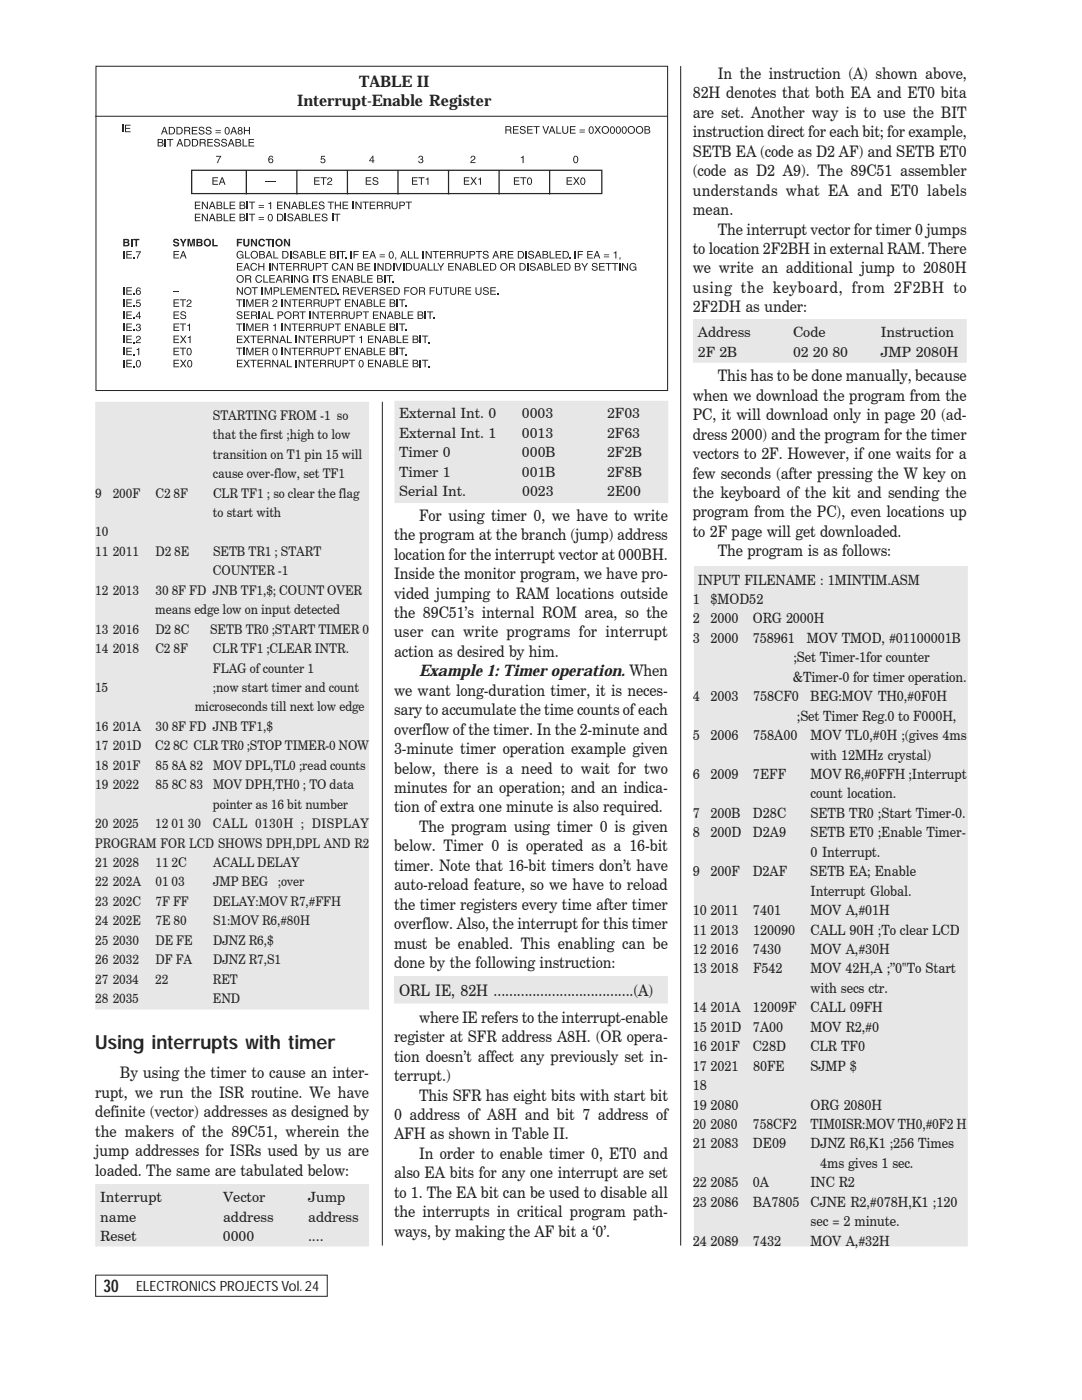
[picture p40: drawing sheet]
<svg xmlns="http://www.w3.org/2000/svg" width="216mm" height="279mm" viewBox="0 0 216 279" stroke-linecap="round" stroke-linejoin="round" font-family="sans-serif">
<defs><g id="words">
<text font-size="3.9" fill="#231f20" x="19" y="209.4">Using interrupts with timer</text>
<text font-size="3.5" fill="#231f20" x="20.7" y="257.8">30</text>
<g font-size="3.2" fill="#231f20">
<text x="71.7" y="17.3">TABLE II</text>
<text x="143.2" y="15.8">In the instruction (A) shown above,</text>
<text x="59.3" y="21.2">Interrupt-Enable Register</text>
<text x="138.3" y="19.6">82H denotes that both EA and ET0 bita</text>
<text x="138.3" y="23.5">are set. Another way is to use the BIT</text>
<text x="138.3" y="27.4">instruction direct for each bit; for example,</text>
<text x="138.3" y="31.3">SETB EA (code as D2 AF) and SETB ET0</text>
<text x="138.3" y="35.2">(code as D2 A9). The 89C51 assembler</text>
<text x="138.3" y="39">understands what EA and ET0 labels</text>
<text x="138.3" y="42.9">mean.</text>
<text x="143.2" y="46.8">The interrupt vector for timer 0 jumps</text>
<text x="138.3" y="50.7">to location 2F2BH in external RAM. There</text>
<text x="138.3" y="54.6">we write an additional jump to 2080H</text>
<text x="138.3" y="58.5">using the keyboard, from 2F2BH to</text>
<text x="138.3" y="62.3">2F2DH as under:</text>
<text x="143.2" y="76.1">This has to be done manually, because</text>
<text x="138.3" y="80">when we download the program from the</text>
<text x="138.3" y="83.9">PC, it will download only in page 20 (ad-</text>
<text x="138.3" y="87.7">dress 2000) and the program for the timer</text>
<text x="138.3" y="91.6">vectors to 2F. However, if one waits for a</text>
<text x="138.3" y="95.5">few seconds (after pressing the W key on</text>
<text x="138.3" y="99.4">the keyboard of the kit and sending the</text>
<text x="78.6" y="107.8">the program at the branch (jump) address</text>
<text x="83.6" y="103.9">For using timer 0, we have to write</text>
<text x="138.3" y="103.3">program from the PC), even locations up</text>
<text x="138.3" y="107.1">to 2F page will get downloaded.</text>
<text x="78.6" y="111.7">location for the interrupt vector at 000BH.</text>
<text x="143.2" y="111">The program is as follows:</text>
<text x="78.6" y="115.6">Inside the monitor program, we have pro-</text>
<text x="78.6" y="119.4">vided jumping to RAM locations outside</text>
<text x="78.6" y="123.3">the 89C51’s internal ROM area, so the</text>
<text x="78.6" y="127.2">user can write programs for interrupt</text>
<text x="78.6" y="131.1">action as desired by him.</text>
<text x="83.6" y="135">Example 1: Timer operation. When</text>
<text x="78.6" y="138.8">we want long-duration timer, it is neces-</text>
<text x="78.6" y="142.7">sary to accumulate the time counts of each</text>
<text x="78.6" y="146.6">overflow of the timer. In the 2-minute and</text>
<text x="78.6" y="150.5">3-minute timer operation example given</text>
<text x="78.6" y="154.4">below, there is a need to wait for two</text>
<text x="78.6" y="158.3">minutes for an operation; and an indica-</text>
<text x="78.6" y="162.1">tion of extra one minute is also required.</text>
<text x="83.6" y="166">The program using timer 0 is given</text>
<text x="78.6" y="169.9">below. Timer 0 is operated as a 16-bit</text>
<text x="78.6" y="173.8">timer. Note that 16-bit timers don’t have</text>
<text x="78.6" y="177.7">auto-reload feature, so we have to reload</text>
<text x="78.6" y="181.5">the timer registers every time after timer</text>
<text x="78.6" y="185.4">overflow. Also, the interrupt for this timer</text>
<text x="78.6" y="189.3">must be enabled. This enabling can be</text>
<text x="78.6" y="193.2">done by the following instruction:</text>
<text x="79.6" y="198.8">ORL IE, 82H ....................................(A)</text>
<text x="78.6" y="208">register at SFR address A8H. (OR opera-</text>
<text x="83.6" y="204.1">where IE refers to the interrupt-enable</text>
<text x="24" y="215.2">By using the timer to cause an inter-</text>
<text x="78.6" y="211.9">tion doesn’t affect any previously set in-</text>
<text x="78.6" y="215.8">terrupt.)</text>
<text x="19" y="219.1">rupt, we run the ISR routine. We have</text>
<text x="83.6" y="219.6">This SFR has eight bits with start bit</text>
<text x="19" y="223">definite (vector) addresses as designed by</text>
<text x="19" y="226.9">the makers of the 89C51, wherein the</text>
<text x="78.6" y="223.5">0 address of A8H and bit 7 address of</text>
<text x="78.6" y="227.4">AFH as shown in Table II.</text>
<text x="19" y="230.7">jump addresses for ISRs used by us are</text>
<text x="83.6" y="231.3">In order to enable timer 0, ET0 and</text>
<text x="19" y="234.6">loaded. The same are tabulated below:</text>
<text x="78.6" y="235.2">also EA bits for any one interrupt are set</text>
<text x="78.6" y="239">to 1. The EA bit can be used to disable all</text>
<text x="78.6" y="242.9">the interrupts in critical program path-</text>
<text x="78.6" y="246.8">ways, by making the AF bit a ‘0’.</text>
</g>
<g font-size="2.8" fill="#231f20">
<text x="139.3" y="67.3">Address</text>
<text x="139.3" y="71.2">2F 2B</text>
<text x="158.3" y="67.3">Code</text>
<text x="158.3" y="71.2">02 20 80</text>
<text x="175.7" y="67.3">Instruction</text>
<text x="175.7" y="71.2">JMP 2080H</text>
<text x="79.6" y="83.5">External Int. 0</text>
<text x="104.1" y="83.5">0003</text>
<text x="121.1" y="83.5">2F03</text>
<text x="79.6" y="87.4">External Int. 1</text>
<text x="104.1" y="87.4">0013</text>
<text x="121.1" y="87.4">2F63</text>
<text x="79.6" y="91.2">Timer 0</text>
<text x="79.6" y="95.1">Timer 1</text>
<text x="104.1" y="91.2">000B</text>
<text x="104.1" y="95.1">001B</text>
<text x="121.1" y="91.2">2F2B</text>
<text x="121.1" y="95.1">2F8B</text>
<text x="79.6" y="99">Serial Int.</text>
<text x="104.2" y="99">0023</text>
<text x="121.2" y="99">2E00</text>
<text x="139.3" y="116.7">INPUT FILENAME : 1MINTIM.ASM</text>
<text x="138.3" y="120.5">1</text>
<text x="138.3" y="124.4">2</text>
<text x="141.8" y="120.5">$MOD52</text>
<text x="141.8" y="124.4">2000</text>
<text x="150.3" y="124.4">ORG 2000H</text>
<text x="138.3" y="128.3">3</text>
<text x="141.8" y="128.3">2000</text>
<text x="150.2" y="128.3">758961</text>
<text x="161" y="128.3">MOV TMOD, #01100001B</text>
<text x="158.2" y="136.1">&amp;Timer-0 for timer operation.</text>
<text x="158.3" y="132.2">;Set Timer-1for counter</text>
<text x="138.3" y="140">4</text>
<text x="141.8" y="140">2003</text>
<text x="150.3" y="140">758CF0</text>
<text x="159" y="143.8">;Set Timer Reg.0 to F000H,</text>
<text x="161.8" y="140">BEG:MOV TH0,#0F0H</text>
<text x="138.3" y="147.7">5</text>
<text x="141.8" y="147.7">2006</text>
<text x="150.3" y="147.7">758A00</text>
<text x="161.8" y="147.7">MOV TL0,#0H ;(gives 4ms</text>
<text x="138.3" y="155.5">6</text>
<text x="141.8" y="155.5">2009</text>
<text x="150.3" y="155.5">7EFF</text>
<text x="161.8" y="151.6">with 12MHz crystal)</text>
<text x="161.8" y="155.5">MOV R6,#0FFH ;Interrupt</text>
<text x="161.8" y="159.4">count location.</text>
<text x="138.3" y="163.2">7</text>
<text x="138.3" y="167.1">8</text>
<text x="141.8" y="163.2">200B</text>
<text x="141.8" y="167.1">200D</text>
<text x="150.2" y="163.2">D28C</text>
<text x="150.2" y="167.1">D2A9</text>
<text x="161.8" y="163.2">SETB TR0 ;Start Timer-0.</text>
<text x="161.8" y="167.1">SETB ET0 ;Enable Timer-</text>
<text x="161.8" y="171">0 Interrupt.</text>
<text x="138.3" y="174.9">9</text>
<text x="141.8" y="174.9">200F</text>
<text x="150.2" y="174.9">D2AF</text>
<text x="161.7" y="174.9">SETB EA; Enable</text>
<text x="161.8" y="178.8">Interrupt Global.</text>
<text x="138.3" y="182.6">10 2011</text>
<text x="150.2" y="182.6">7401</text>
<text x="161.8" y="182.6">MOV A,#01H</text>
<text x="138.3" y="186.5">11 2013</text>
<text x="138.3" y="190.4">12 2016</text>
<text x="150.2" y="190.4">7430</text>
<text x="150.3" y="186.5">120090</text>
<text x="161.8" y="186.5">CALL 90H ;To clear LCD</text>
<text x="161.8" y="190.4">MOV A,#30H</text>
<text x="138.3" y="194.3">13 2018</text>
<text x="150.3" y="194.3">F542</text>
<text x="161.8" y="194.3">MOV 42H,A ;”0&quot;To Start</text>
<text x="138.3" y="202">14 201A</text>
<text x="150.2" y="202">12009F</text>
<text x="161.8" y="198.2">with secs ctr.</text>
<text x="161.8" y="202">CALL 09FH</text>
<text x="138.3" y="205.9">15 201D</text>
<text x="138.3" y="209.8">16 201F</text>
<text x="150.2" y="209.8">C28D</text>
<text x="150.3" y="205.9">7A00</text>
<text x="161.7" y="209.8">CLR TF0</text>
<text x="161.8" y="205.9">MOV R2,#0</text>
<text x="138.3" y="213.7">17 2021</text>
<text x="150.3" y="213.7">80FE</text>
<text x="161.8" y="213.7">SJMP $</text>
<text x="138.3" y="217.6">18</text>
<text x="138.3" y="221.4">19 2080</text>
<text x="161.8" y="221.4">ORG 2080H</text>
<text x="138.3" y="225.3">20 2080</text>
<text x="150.2" y="225.3">758CF2</text>
<text x="161.8" y="225.3">TIM0ISR:MOV TH0,#0F2 H</text>
<text x="138.3" y="229.2">21 2083</text>
<text x="150.3" y="229.2">DE09</text>
<text x="161.8" y="229.2">DJNZ R6,K1 ;256 Times</text>
<text x="163.7" y="233.1">4ms gives 1 sec.</text>
<text x="20" y="239.9">Interrupt</text>
<text x="44.5" y="239.9">Vector</text>
<text x="61.5" y="239.9">Jump</text>
<text x="138.3" y="237">22 2085</text>
<text x="150.2" y="237">0A</text>
<text x="161.7" y="237">INC R2</text>
<text x="20" y="243.8">name</text>
<text x="44.5" y="243.8">address</text>
<text x="61.5" y="243.8">address</text>
<text x="138.3" y="240.8">23 2086</text>
<text x="150.3" y="240.8">BA7805</text>
<text x="161.8" y="240.8">CJNE R2,#078H,K1 ;120</text>
<text x="161.8" y="244.7">sec = 2 minute.</text>
<text x="20" y="247.7">Reset</text>
<text x="44.5" y="247.7">0000</text>
<text x="61.5" y="247.7">....</text>
<text x="138.3" y="248.6">24 2089</text>
<text x="150.2" y="248.6">7432</text>
<text x="161.8" y="248.6">MOV A,#32H</text>
<text x="27.2" y="257.7">ELECTRONICS PROJECTS Vol. 24</text>
</g>
<g font-size="2.6" fill="#231f20">
<text x="42.5" y="83.8">STARTING FROM -1 so</text>
<text x="42.5" y="87.7">that the first ;high to low</text>
<text x="42.5" y="91.5">transition on T1 pin 15 will</text>
<text x="42.5" y="95.4">cause over-flow, set TF1</text>
<text x="19" y="99.3">9</text>
<text x="22.5" y="99.3">200F</text>
<text x="31" y="99.3">C2 8F</text>
<text x="42.5" y="99.3">CLR TF1 ; so clear the flag</text>
<text x="19" y="107.1">10</text>
<text x="42.5" y="103.2">to start with</text>
<text x="19" y="110.9">11 2011</text>
<text x="31" y="110.9">D2 8E</text>
<text x="42.5" y="110.9">SETB TR1 ; START</text>
<text x="19" y="118.7">12 2013</text>
<text x="31" y="118.7">30 8F FD JNB TF1,$; COUNT OVER</text>
<text x="42.5" y="114.8">COUNTER -1</text>
<text x="31" y="122.6">means edge low on input detected</text>
<text x="19" y="126.5">13 2016</text>
<text x="19" y="130.3">14 2018</text>
<text x="31" y="126.5">D2 8C</text>
<text x="31" y="130.3">C2 8F</text>
<text x="41.9" y="126.5">SETB TR0 ;START TIMER 0</text>
<text x="42.5" y="130.3">CLR TF1 ;CLEAR INTR.</text>
<text x="42.5" y="134.2">FLAG of counter 1</text>
<text x="19" y="138.1">15</text>
<text x="38.9" y="142">microseconds till next low edge</text>
<text x="42.5" y="138.1">;now start timer and count</text>
<text x="19" y="145.9">16 201A</text>
<text x="19" y="149.7">17 201D</text>
<text x="31" y="149.7">C2 8C CLR TR0 ;STOP TIMER-0 NOW</text>
<text x="31" y="145.9">30 8F FD JNB TF1,$</text>
<text x="19" y="153.6">18 201F</text>
<text x="31" y="153.6">85 8A 82</text>
<text x="42.5" y="153.6">MOV DPL,TL0 ;read counts</text>
<text x="19" y="157.5">19 2022</text>
<text x="31" y="157.5">85 8C 83</text>
<text x="42.5" y="161.4">pointer as 16 bit number</text>
<text x="42.5" y="157.5">MOV DPH,TH0 ; TO data</text>
<text x="19" y="165.3">20 2025</text>
<text x="31" y="165.3">12 01 30</text>
<text x="42.5" y="165.3">CALL 0130H ; DISPLAY</text>
<text x="19" y="169.1">PROGRAM FOR LCD SHOWS DPH,DPL AND R2</text>
<text x="19" y="173">21 2028</text>
<text x="31" y="173">11 2C</text>
<text x="42.5" y="173">ACALL DELAY</text>
<text x="19" y="176.9">22 202A</text>
<text x="31" y="176.9">01 03</text>
<text x="42.5" y="176.9">JMP BEG</text>
<text x="55.4" y="176.9">;over</text>
<text x="19" y="180.8">23 202C</text>
<text x="19" y="184.7">24 202E</text>
<text x="31" y="184.7">7E 80</text>
<text x="31" y="180.8">7F FF</text>
<text x="42.5" y="184.7">S1:MOV R6,#80H</text>
<text x="42.5" y="180.8">DELAY:MOV R7,#FFH</text>
<text x="19" y="188.5">25 2030</text>
<text x="31" y="188.5">DE FE</text>
<text x="42.5" y="188.5">DJNZ R6,$</text>
<text x="19" y="192.4">26 2032</text>
<text x="19" y="196.3">27 2034</text>
<text x="31" y="196.3">22</text>
<text x="31" y="192.4">DF FA</text>
<text x="42.5" y="196.3">RET</text>
<text x="42.5" y="192.4">DJNZ R7,S1</text>
<text x="19" y="200.2">28 2035</text>
<text x="42.5" y="200.2">END</text>
</g>
</g></defs>
<path d="M19.1 254.5h46.2v4.2h-46.2z" fill="none" stroke="#231f20" stroke-width=".2"/>
<path d="M138.6 113.1h54.4v135.6h-54.4z" fill="#e6e7e8"/>
<path d="M138.6 113.1h54.4v135.6h-54.4z" fill="none" stroke="#e6e7e8" stroke-width=".2"/>
<path d="M138.4 63.8h54.4v8.5h-54.4z" fill="#e6e7e8"/>
<path d="M138.4 63.8h54.4v8.5h-54.4z" fill="none" stroke="#e6e7e8" stroke-width=".2"/>
<path d="M78.7 195h54.5v5.2h-54.5z" fill="#e6e7e8"/>
<path d="M78.7 195h54.5v5.2h-54.5z" fill="none" stroke="#e6e7e8" stroke-width=".2"/>
<path d="M78.8 80.1h54.4v20.2h-54.4z" fill="#e6e7e8"/>
<path d="M78.8 80.1h54.4v20.2h-54.4z" fill="none" stroke="#e6e7e8" stroke-width=".2"/>
<path d="M19.1 236.5h54.5v12.2h-54.5z" fill="#e6e7e8"/>
<path d="M19.1 236.5h54.5v12.2h-54.5z" fill="none" stroke="#e6e7e8" stroke-width=".2"/>
<path d="M19.1 80.3h54.5v121.1h-54.5z" fill="#e6e7e8"/>
<path d="M19.1 80.3h54.5v121.1h-54.5z" fill="none" stroke="#e6e7e8" stroke-width=".2"/>
<g fill="#231f20">
<path d="M24.4 24.9h.2v1.5h-.2z"/>
<path d="M32.9 27.7h.2v1.5h-.2z"/>
<path d="M26.1 47.7h.3v1.5h-.3z"/>
<path d="M54.4 47.7h.3v1.5h-.3z"/>
<path d="M24.6 50.1h.2v1.5h-.2z"/>
<path d="M26.6 51.4h.2v.2h-.2z"/>
<path d="M57.9 50.1h.2v1.5h-.2z"/>
<path d="M67.3 50.1h.2v1.5h-.2z"/>
<path d="M68.9 51.4h.2v.2h-.2z"/>
<path d="M70 50.1h.2v1.5h-.2z"/>
<path d="M84.4 50.1h.2v1.5h-.2z"/>
<path d="M104.9 50.1h.2v1.5h-.2z"/>
<path d="M113.7 51.4h.2v.2h-.2z"/>
<path d="M114.7 50.1h.2v1.5h-.2z"/>
<path d="M53.7 52.5h.2v1.5h-.2z"/>
<path d="M74.8 52.5h.2v1.5h-.2z"/>
<path d="M78.4 52.5h.2v1.5h-.2z"/>
<path d="M80.4 52.5h.2v1.5h-.2z"/>
<path d="M105.2 52.5h.2v1.5h-.2z"/>
<path d="M123.6 52.5h.2v1.5h-.2z"/>
<path d="M58.1 54.9h.2v1.5h-.2z"/>
<path d="M62.5 54.9h.2v1.5h-.2z"/>
<path d="M76.7 54.9h.2v1.5h-.2z"/>
<path d="M78.3 56.2h.2v.2h-.2z"/>
<path d="M24.6 57.3h.2v1.5h-.2z"/>
<path d="M26.6 58.6h.2v.2h-.2z"/>
<path d="M34.4 58.2h1.2v.1h-1.2z"/>
<path d="M52.3 57.3h.2v1.5h-.2z"/>
<path d="M67.4 58.6h.2v.2h-.2z"/>
<path d="M99.3 58.6h.2v.2h-.2z"/>
<path d="M24.6 59.7h.2v1.5h-.2z"/>
<path d="M26.6 61h.2v.2h-.2z"/>
<path d="M48.6 59.7h.2v1.5h-.2z"/>
<path d="M56.2 59.7h.2v1.5h-.2z"/>
<path d="M79.2 59.7h.2v1.5h-.2z"/>
<path d="M80.8 61h.2v.2h-.2z"/>
<path d="M24.6 62.2h.2v1.4h-.2z"/>
<path d="M26.6 63.4h.2v.2h-.2z"/>
<path d="M51.6 62.2h.2v1.4h-.2z"/>
<path d="M61.8 62.2h.2v1.4h-.2z"/>
<path d="M84.8 62.2h.2v1.4h-.2z"/>
<path d="M86.4 63.4h.2v.2h-.2z"/>
<path d="M24.6 64.6h.2v1.5h-.2z"/>
<path d="M26.6 65.8h.2v.3h-.2z"/>
<path d="M48.6 64.6h.2v1.5h-.2z"/>
<path d="M56.2 64.6h.2v1.5h-.2z"/>
<path d="M79.2 64.6h.2v1.5h-.2z"/>
<path d="M80.8 65.8h.2v.3h-.2z"/>
<path d="M24.6 67h.2v1.5h-.2z"/>
<path d="M26.6 68.3h.2v.2h-.2z"/>
<path d="M59 67h.3v1.5h-.3z"/>
<path d="M83.8 67h.2v1.5h-.2z"/>
<path d="M85.4 68.3h.2v.2h-.2z"/>
<path d="M24.6 69.4h.2v1.5h-.2z"/>
<path d="M26.6 70.7h.2v.2h-.2z"/>
<path d="M48.6 69.4h.2v1.5h-.2z"/>
<path d="M56.2 69.4h.2v1.5h-.2z"/>
<path d="M79.2 69.4h.2v1.5h-.2z"/>
<path d="M80.8 70.7h.2v.2h-.2z"/>
<path d="M24.6 71.8h.2v1.5h-.2z"/>
<path d="M26.6 73.1h.2v.2h-.2z"/>
<path d="M59 71.8h.3v1.5h-.3z"/>
<path d="M83.8 71.8h.2v1.5h-.2z"/>
<path d="M85.4 73.1h.2v.2h-.2z"/>
</g>
<g fill="#231f20">
<path d="M24.9 24.9h1.1v.2h-.9v.4h.9v.2h-.9v.5h1v.2h-1.2z" fill-rule="evenodd"/>
<path d="M32.7 25.3l-.6 1.5h.2l.2-.4h.6l.2 .4h.2l-.6-1.5zM32.8 25.5l.2 .7h-.4z" fill-rule="evenodd"/>
<path d="M33.7 25.3v1.5h.6a.76 .76 0 0 0 .6-.7 .76 .76 0 0 0-.6-.8zM33.9 25.5h.4a.59 .59 0 0 1 .4 .6 .59 .59 0 0 1-.4 .5h-.4z" fill-rule="evenodd"/>
<path d="M35.2 25.3v1.5h.6a.76 .76 0 0 0 .7-.7 .76 .76 0 0 0-.7-.8zM35.4 25.5h.4a.59 .59 0 0 1 .5 .6 .59 .59 0 0 1-.5 .5h-.4z" fill-rule="evenodd"/>
<path d="M36.8 25.3v1.5h.2v-.6h.6l.2 .6h.2l-.3-.7 .2-.2v-.4zM37 25.5h.6l.1 .4-.7 .1z" fill-rule="evenodd"/>
<path d="M38.3 25.3h1.1v.2h-.9v.5h.8v.1h-.8v.5h.9v.2h-1.1z" fill-rule="evenodd"/>
<path d="M39.9 25.4a.58 .58 0 0 1 .9 .4h-.2l-.2-.3-.5 .1v.3l.7 .2a.56 .56 0 0 1-.2 .8 .56 .56 0 0 1-.8-.4v-.2h.2a.4 .4 0 0 0 .4 .4 .4 .4 0 0 0 .4-.4l-.3-.1a.56 .56 0 0 1-.6-.5z" fill-rule="evenodd"/>
<path d="M41.3 25.4a.58 .58 0 0 1 .9 .4h-.2l-.2-.3-.5 .1v.3l.8 .2a.56 .56 0 0 1-.3 .8 .56 .56 0 0 1-.8-.4v-.2h.2a.4 .4 0 0 0 .4 .4 .4 .4 0 0 0 .4-.4l-.3-.1a.56 .56 0 0 1-.6-.5z" fill-rule="evenodd"/>
<path d="M43 26v.2h1.1v-.2zM43 26.4v.2h1.1v-.2z" fill-rule="evenodd"/>
<path d="M45.2 25.6l.1-.1a.71 .71 0 0 1 0 1.2 .71 .71 0 0 1-.1-1.1zM45.1 25.4l-.3 .7a.55 .55 0 0 0 .5 .8 .55 .55 0 0 0 .5-.8 .57 .57 0 0 0-.1-.6 .57 .57 0 0 0-.6-.1z" fill-rule="evenodd"/>
<path d="M46.5 25.3l-.6 1.5h.3l.1-.4h.6l.2 .4h.2l-.5-1.5zM46.6 25.5l.3 .7h-.5z" fill-rule="evenodd"/>
<path d="M47.6 25.4l-.1 .4 .2 .2-.3 .2a.45 .45 0 0 0 .5 .7l.5-.3v-.3l-.2-.3 .2-.3-.2-.3zM47.6 26.4a.3 .3 0 0 1 .6 0 .3 .3 0 0 1-.6 0zM47.7 25.6h.4v.3h-.4z" fill-rule="evenodd"/>
<path d="M48.7 25.3h.2v.6h.8v-.6h.2v1.5h-.2v-.7h-.8v.7h-.2z" fill-rule="evenodd"/>
<path d="M31.7 27.9h.5l.1 .4-.6 .1zM31.5 27.7v1.5h.9a.4 .4 0 0 0 .2-.4 .4 .4 0 0 0-.2-.4l.2-.3-.2-.3zM31.7 28.5l.5 .1 .2 .3-.7 .2z" fill-rule="evenodd"/>
<path d="M33.3 27.7h1.3v.2h-.5v1.3h-.3v-1.3h-.5z" fill-rule="evenodd"/>
<path d="M35.8 27.7l-.6 1.5h.2l.2-.4h.6l.1 .4h.3l-.6-1.5zM35.9 28l.2 .6h-.5z" fill-rule="evenodd"/>
<path d="M36.8 27.7v1.5h.6a.76 .76 0 0 0 .6-.7 .76 .76 0 0 0-.6-.8zM37 27.9h.4a.59 .59 0 0 1 .4 .6 .59 .59 0 0 1-.4 .6h-.4z" fill-rule="evenodd"/>
<path d="M38.3 27.7v1.5h.6a.76 .76 0 0 0 .7-.7 .76 .76 0 0 0-.7-.8zM38.5 27.9h.4a.59 .59 0 0 1 .4 .6 .59 .59 0 0 1-.4 .6h-.4z" fill-rule="evenodd"/>
<path d="M39.8 27.7v1.5h.2v-.6h.7l.1 .6h.3l-.3-.7 .2-.2v-.4zM40 27.9h.7l.1 .4-.8 .1z" fill-rule="evenodd"/>
<path d="M41.4 27.7h1.1v.2h-.9v.5h.8v.2h-.8v.5h.9v.1h-1.1z" fill-rule="evenodd"/>
<path d="M43 27.8a.58 .58 0 0 1 .9 .4h-.2l-.2-.3-.5 .1v.3l.7 .2a.56 .56 0 0 1-.2 .8 .56 .56 0 0 1-.8-.4v-.2h.2a.4 .4 0 0 0 .4 .4 .4 .4 0 0 0 .4-.4l-.3-.1a.56 .56 0 0 1-.7-.4z" fill-rule="evenodd"/>
<path d="M44.4 27.8a.58 .58 0 0 1 .9 .4h-.2l-.2-.3-.5 .1v.3l.7 .2a.56 .56 0 0 1-.2 .8 .56 .56 0 0 1-.8-.4v-.2h.2a.4 .4 0 0 0 .4 .4 .4 .4 0 0 0 .4-.4l-.3-.1a.56 .56 0 0 1-.6-.4z" fill-rule="evenodd"/>
<path d="M46 27.7l-.6 1.5h.3l.1-.4h.6l.2 .4h.2l-.5-1.5zM46.1 28l.3 .6h-.5z" fill-rule="evenodd"/>
<path d="M47.2 27.9h.5l.1 .4-.6 .1zM47 27.7v1.5h.9a.4 .4 0 0 0 .3-.4 .4 .4 0 0 0-.3-.4l.2-.3-.2-.3zM47.2 28.5l.6 .1 .1 .3-.7 .2z" fill-rule="evenodd"/>
<path d="M48.4 27.7h.2v1.4h.8v.1h-1z" fill-rule="evenodd"/>
<path d="M49.6 27.7h1.1v.2h-.9v.5h.8v.2h-.8v.5h.9v.1h-1.1z" fill-rule="evenodd"/>
<path d="M100.8 25.2v1.5h.2v-.7l.7 .1 .2 .6h.2l-.3-.8 .2-.1v-.5zM101 25.4h.7l.1 .4-.8 .1z" fill-rule="evenodd"/>
<path d="M102.4 25.2h1.1v.2h-.9v.4h.8v.2h-.8v.5h.9v.2h-1.1z" fill-rule="evenodd"/>
<path d="M104 25.2a.58 .58 0 0 1 .9 .4h-.2l-.2-.3-.5 .1v.3l.7 .2a.56 .56 0 0 1-.2 .8 .56 .56 0 0 1-.8-.3v-.2h.2a.4 .4 0 0 0 .4 .3 .4 .4 0 0 0 .4-.3l-.3-.2a.56 .56 0 0 1-.6-.4z" fill-rule="evenodd"/>
<path d="M105.2 25.2h1.1v.2h-.9v.4h.8v.2h-.8v.5h.9v.2h-1.1z" fill-rule="evenodd"/>
<path d="M106.4 25.2h1.3v.2h-.5v1.3h-.2v-1.3h-.6z" fill-rule="evenodd"/>
<path d="M108.2 25.2h.3l.4 1.3 .4-1.3h.3l-.6 1.5h-.2z" fill-rule="evenodd"/>
<path d="M110 25.2l-.5 1.5h.2l.1-.5h.6l.2 .5h.2l-.5-1.5zM110.1 25.4l.3 .7h-.5z" fill-rule="evenodd"/>
<path d="M111 25.2h.2v1.3h.8v.2h-1z" fill-rule="evenodd"/>
<path d="M112.2 25.2h.2l.1 1.2a.42 .42 0 0 0 .6 0l.1-1.2h.2v1a.6 .6 0 0 1-.6 .5 .6 .6 0 0 1-.6-.5z" fill-rule="evenodd"/>
<path d="M113.7 25.2h1.1v.2h-.9v.4h.9v.2h-.9v.5h1v.2h-1.2z" fill-rule="evenodd"/>
<path d="M115.6 25.9v.1h1.1v-.1zM115.6 26.3v.1h1.1v-.1z" fill-rule="evenodd"/>
<path d="M117.8 25.4h.2a.71 .71 0 0 1 0 1.2 .71 .71 0 0 1-.2-1.2zM117.7 25.3l-.2 .7a.55 .55 0 0 0 .5 .7 .55 .55 0 0 0 .5-.7 .57 .57 0 0 0-.2-.6 .57 .57 0 0 0-.6-.1z" fill-rule="evenodd"/>
<path d="M118.6 25.2h.3l.4 .6 .4-.6h.2l-.5 .7 .5 .8h-.2l-.4-.6-.5 .6h-.2l.5-.8z" fill-rule="evenodd"/>
<path d="M120.2 25.9a.57 .57 0 0 1 1.1 0 .57 .57 0 0 1-1.1 0zM120 25.9a.77 .77 0 0 0 1.5 0 .77 .77 0 0 0-1.5 0z" fill-rule="evenodd"/>
<path d="M122 25.4h.2a.71 .71 0 0 1 0 1.2 .71 .71 0 0 1-.2-1.2zM121.9 25.3l-.2 .7a.55 .55 0 0 0 .5 .7 .55 .55 0 0 0 .5-.7 .57 .57 0 0 0-.2-.6 .57 .57 0 0 0-.6-.1z" fill-rule="evenodd"/>
<path d="M123.2 25.4h.2a.71 .71 0 0 1 0 1.2 .71 .71 0 0 1-.2-1.2zM123.1 25.3l-.2 .7a.55 .55 0 0 0 .5 .7 .55 .55 0 0 0 .5-.7 .57 .57 0 0 0-.2-.6 .57 .57 0 0 0-.6-.1z" fill-rule="evenodd"/>
<path d="M124.4 25.4h.2a.71 .71 0 0 1 0 1.2 .71 .71 0 0 1-.2-1.2zM124.3 25.3l-.3 .7a.55 .55 0 0 0 .6 .7 .55 .55 0 0 0 .5-.7 .57 .57 0 0 0-.2-.6 .57 .57 0 0 0-.6-.1z" fill-rule="evenodd"/>
<path d="M125.4 25.9a.57 .57 0 0 1 1.1 0 .57 .57 0 0 1-1.1 0zM125.2 25.9a.77 .77 0 0 0 1.5 0 .77 .77 0 0 0-1.5 0z" fill-rule="evenodd"/>
<path d="M127 25.9a.57 .57 0 0 1 1.1 0 .57 .57 0 0 1-1.1 0zM126.8 25.9a.8 .8 0 0 0 1.6 0 .8 .8 0 0 0-1.6 0z" fill-rule="evenodd"/>
<path d="M128.8 25.4h.6v.3l-.6 .1zM128.6 25.2v1.5l.9-.1a.4 .4 0 0 0 .3-.4 .4 .4 0 0 0-.3-.3l.2-.3-.2-.4zM128.8 26h.6l.1 .4-.7 .1z" fill-rule="evenodd"/>
<path d="M24.6 47.7v1.5h.6a.45 .45 0 0 0 .6-.3 .45 .45 0 0 0-.2-.5l.2-.3-.2-.4zM24.9 48.5l.6 .1v.3h-.6zM24.9 47.9l.5 .1 .1 .1-.1 .1-.5 .1z" fill-rule="evenodd"/>
<path d="M26.6 47.7h1.2v.2h-.4v1.3h-.4v-1.3h-.4z" fill-rule="evenodd"/>
<path d="M34.8 47.7h.7l.2 .4h-.3l-.3-.2-.3 .2 .9 .4a.6 .6 0 0 1-.5 .7 .6 .6 0 0 1-.7-.5h.3l.4 .3 .2-.1v-.3h-.2a.49 .49 0 0 1-.6-.3 .49 .49 0 0 1 .2-.6z" fill-rule="evenodd"/>
<path d="M35.9 47.7h.4l.3 .6 .3-.6h.3l-.5 .9v.6h-.3v-.6z" fill-rule="evenodd"/>
<path d="M37.4 47.7h.5l.3 1.2 .2-1.2h.5v1.5h-.3v-1.3l-.3 1.3h-.3l-.3-1.3v1.3h-.3z" fill-rule="evenodd"/>
<path d="M39.2 47.7v1.5h.6a.45 .45 0 0 0 .6-.3 .45 .45 0 0 0-.2-.5l.2-.3-.2-.4zM39.5 48.5l.6 .1v.3h-.6zM39.5 47.9l.5 .1 .1 .1-.1 .1-.5 .1z" fill-rule="evenodd"/>
<path d="M40.7 48.4a.77 .77 0 0 0 1.5 0 .77 .77 0 0 0-1.5 0zM41 48.1a.39 .39 0 0 1 .7 0v.6a.39 .39 0 0 1-.7 0z" fill-rule="evenodd"/>
<path d="M42.4 47.7h.3v1.2h.7v.3h-1z" fill-rule="evenodd"/>
<path d="M47.3 47.7h1v.2h-.7v.4h.6v.2h-.6v.7h-.3z" fill-rule="evenodd"/>
<path d="M48.5 47.7h.4v.9l.2 .3 .3-.1v-1.1h.4v.9a.62 .62 0 0 1-.6 .6 .62 .62 0 0 1-.7-.5z" fill-rule="evenodd"/>
<path d="M50.1 47.7h.3l.6 1v-1h.3v1.5h-.3l-.6-1.1v1.1h-.3z" fill-rule="evenodd"/>
<path d="M51.7 47.8a.67 .67 0 0 1 .7-.2 .67 .67 0 0 1 .5 .6l-.8-.3a.58 .58 0 0 0 .1 1l.4-.2h.3a.72 .72 0 0 1-1 .4 .72 .72 0 0 1-.3-1z" fill-rule="evenodd"/>
<path d="M53 47.7h1.2v.2h-.4v1.3h-.3v-1.3h-.5z" fill-rule="evenodd"/>
<path d="M54.9 48.4a.8 .8 0 0 0 1.6 0 .8 .8 0 0 0-1.6 0zM55.3 48.1a.39 .39 0 0 1 .7 0v.6a.39 .39 0 0 1-.7 0z" fill-rule="evenodd"/>
<path d="M56.6 47.7h.4l.6 1v-1h.3v1.5h-.3l-.7-1.1v1.1h-.3z" fill-rule="evenodd"/>
<path d="M25.2 50.1h1.1v.2h-.9v.4h.8v.2h-.8v.5h.9v.2h-1.1z" fill-rule="evenodd"/>
<path d="M27.1 50.2h1l-.6 1.4h-.2l.1-.3 .5-1h-.8z" fill-rule="evenodd"/>
<path d="M34.6 50.1h1.1v.2h-.9v.4h.9v.2h-.9v.5h.9v.2h-1.1z" fill-rule="evenodd"/>
<path d="M36.5 50.1l-.6 1.5h.2l.2-.4h.6l.1 .4h.2l-.5-1.5zM36.6 50.3l.2 .7h-.5z" fill-rule="evenodd"/>
<path d="M47.4 50.3a.69 .69 0 0 1 1.2 .2h-.2a.47 .47 0 0 0-.5-.3 .47 .47 0 0 0-.4 .3 .63 .63 0 0 0 .4 1l.3-.1 .2-.4h-.5v-.2h.7v.8l-.2-.2a.75 .75 0 0 1-1.1 0 .75 .75 0 0 1 .1-1.1z" fill-rule="evenodd"/>
<path d="M48.9 50.1h.2v1.3h.8v.2h-1z" fill-rule="evenodd"/>
<path d="M50.1 50.9a.6 .6 0 0 1 1.2 0 .6 .6 0 0 1-1.2 0zM49.9 50.8a.8 .8 0 0 0 1.6 0 .8 .8 0 0 0-1.6 0z" fill-rule="evenodd"/>
<path d="M51.9 50.3h.6l.1 .3-.7 .1zM51.7 50.1v1.5l1-.1a.4 .4 0 0 0 .2-.4 .4 .4 0 0 0-.3-.3l.2-.3-.2-.4zM51.9 50.9h.6l.2 .4-.8 .1z" fill-rule="evenodd"/>
<path d="M53.6 50.1l-.6 1.5h.2l.2-.4h.6l.1 .4h.3l-.6-1.5zM53.7 50.3l.2 .7h-.5z" fill-rule="evenodd"/>
<path d="M54.6 50.1h.2v1.3h.7v.2h-.9z" fill-rule="evenodd"/>
<path d="M56.3 50.1v1.5h.6a.76 .76 0 0 0 .7-.8 .76 .76 0 0 0-.7-.7zM56.5 50.3h.4a.59 .59 0 0 1 .5 .5 .59 .59 0 0 1-.5 .6h-.4z" fill-rule="evenodd"/>
<path d="M58.6 50.1a.58 .58 0 0 1 .9 .4h-.2l-.2-.2h-.4v.3l.7 .2a.56 .56 0 0 1-.2 .8 .56 .56 0 0 1-.8-.3v-.2h.2a.4 .4 0 0 0 .4 .4 .4 .4 0 0 0 .4-.4l-.3-.2a.56 .56 0 0 1-.7-.4z" fill-rule="evenodd"/>
<path d="M60.3 50.1l-.6 1.5h.2l.2-.4h.6l.1 .4h.3l-.6-1.5zM60.4 50.3l.2 .7h-.5z" fill-rule="evenodd"/>
<path d="M61.5 50.3h.5l.1 .3-.6 .1zM61.3 50.1v1.5l.9-.1a.4 .4 0 0 0 .2-.4 .4 .4 0 0 0-.3-.3l.2-.3-.1-.4zM61.5 50.9h.5l.2 .4-.7 .1z" fill-rule="evenodd"/>
<path d="M62.7 50.1h.2v1.3h.7v.2h-.9z" fill-rule="evenodd"/>
<path d="M63.9 50.1h1.1v.2h-.9v.4h.8v.2h-.8v.5h.9v.2h-1.1z" fill-rule="evenodd"/>
<path d="M66 50.3h.6l.1 .3-.7 .1zM65.8 50.1v1.5l1-.1a.4 .4 0 0 0 .2-.4 .4 .4 0 0 0-.3-.3l.2-.3-.2-.4zM66 50.9h.6l.2 .4-.8 .1z" fill-rule="evenodd"/>
<path d="M67.7 50.1h1.2v.2h-.5v1.3h-.2v-1.3h-.5z" fill-rule="evenodd"/>
<path d="M70.5 50.1h1.1v.2h-.9v.4h.8v.2h-.8v.7h-.2z" fill-rule="evenodd"/>
<path d="M72.4 50.1h1.1v.2h-.9v.4h.9v.2h-.9v.5h.9v.2h-1.1z" fill-rule="evenodd"/>
<path d="M74.3 50.1l-.6 1.5h.2l.2-.4h.6l.1 .4h.2l-.5-1.5zM74.4 50.3l.2 .7h-.5z" fill-rule="evenodd"/>
<path d="M75.7 50.8v.1h1.1v-.1zM75.7 51.2v.1h1.1v-.1z" fill-rule="evenodd"/>
<path d="M77.9 50.4l.2-.1a.71 .71 0 0 1 0 1.2 .71 .71 0 0 1-.2-1.1zM77.8 50.2l-.2 .7a.55 .55 0 0 0 .5 .7 .55 .55 0 0 0 .5-.7 .57 .57 0 0 0-.2-.6 .57 .57 0 0 0-.6-.1z" fill-rule="evenodd"/>
<path d="M78.8 51.4h.3l-.1 .4-.2 .1 .2-.3h-.2z" fill-rule="evenodd"/>
<path d="M80.4 50.1l-.5 1.5h.2l.1-.4h.6l.2 .4h.2l-.5-1.5zM80.5 50.3l.3 .7h-.5z" fill-rule="evenodd"/>
<path d="M81.4 50.1h.2v1.3h.8v.2h-1z" fill-rule="evenodd"/>
<path d="M82.6 50.1h.2v1.3h.8v.2h-1z" fill-rule="evenodd"/>
<path d="M84.9 50.1h.3l.7 1.2v-1.2h.2v1.5h-.2l-.8-1.2v1.2h-.2z" fill-rule="evenodd"/>
<path d="M86.3 50.1h1.3v.2h-.5v1.3h-.3v-1.3h-.5z" fill-rule="evenodd"/>
<path d="M87.8 50.1h1.1v.2h-.9v.4h.8v.2h-.8v.5h.9v.2h-1.1z" fill-rule="evenodd"/>
<path d="M89.2 50.1v1.5h.2v-.7l.7 .1 .1 .6h.3l-.3-.7 .2-.2-.1-.5zM89.4 50.3h.6l.1 .4-.7 .1z" fill-rule="evenodd"/>
<path d="M90.7 50.1v1.5h.2v-.7l.7 .1 .1 .6h.3l-.3-.7 .2-.2v-.5zM90.9 50.3h.7l.1 .4-.8 .1z" fill-rule="evenodd"/>
<path d="M92.1 50.1h.3v1.2a.42 .42 0 0 0 .7 0v-1.2h.2v1a.6 .6 0 0 1-.5 .5 .6 .6 0 0 1-.7-.5z" fill-rule="evenodd"/>
<path d="M93.9 50.3h.6l.1 .4-.7 .1zM93.7 50.1v1.5h.2v-.6l.7-.1a.44 .44 0 0 0 .2-.5 .44 .44 0 0 0-.4-.3z" fill-rule="evenodd"/>
<path d="M94.9 50.1h1.3v.2h-.5v1.3h-.2v-1.3h-.6z" fill-rule="evenodd"/>
<path d="M96.6 50.1a.58 .58 0 0 1 .9 .4h-.2l-.2-.2h-.5v.3l.8 .2a.56 .56 0 0 1-.3 .8 .56 .56 0 0 1-.8-.3v-.2h.2a.4 .4 0 0 0 .4 .4 .4 .4 0 0 0 .4-.4l-.3-.2a.56 .56 0 0 1-.6-.4z" fill-rule="evenodd"/>
<path d="M98.8 50.1l-.6 1.5h.3l.1-.4h.6l.2 .4h.2l-.6-1.5zM98.9 50.3l.2 .7h-.4z" fill-rule="evenodd"/>
<path d="M99.8 50.1v1.5h.2v-.7l.7 .1 .1 .6h.3l-.3-.7 .2-.2-.1-.5zM100 50.3h.6l.2 .4-.8 .1z" fill-rule="evenodd"/>
<path d="M101.3 50.1h1.1v.2h-.9v.4h.9v.2h-.9v.5h1v.2h-1.2z" fill-rule="evenodd"/>
<path d="M103.3 50.1v1.5h.6a.76 .76 0 0 0 .7-.8 .76 .76 0 0 0-.7-.7zM103.5 50.3h.4a.59 .59 0 0 1 .5 .5 .59 .59 0 0 1-.5 .6h-.4z" fill-rule="evenodd"/>
<path d="M105.6 50.1a.58 .58 0 0 1 .9 .4h-.2l-.2-.2h-.4v.3l.7 .2a.56 .56 0 0 1-.2 .8 .56 .56 0 0 1-.8-.3v-.2h.2a.4 .4 0 0 0 .4 .4 .4 .4 0 0 0 .4-.4l-.3-.2a.56 .56 0 0 1-.7-.4z" fill-rule="evenodd"/>
<path d="M107.3 50.1l-.6 1.5h.2l.2-.4h.6l.1 .4h.3l-.6-1.5zM107.4 50.3l.2 .7h-.5z" fill-rule="evenodd"/>
<path d="M108.5 50.3h.5l.1 .3-.6 .1zM108.2 50.1v1.5l1-.1a.4 .4 0 0 0 .2-.4 .4 .4 0 0 0-.3-.3l.2-.3-.1-.4zM108.5 50.9h.5l.2 .4-.7 .1z" fill-rule="evenodd"/>
<path d="M109.7 50.1h.2v1.3h.7v.2h-.9z" fill-rule="evenodd"/>
<path d="M110.9 50.1h1.1v.2h-.9v.4h.8v.2h-.8v.5h.9v.2h-1.1z" fill-rule="evenodd"/>
<path d="M112.3 50.1v1.5h.6a.76 .76 0 0 0 .6-.8 .76 .76 0 0 0-.6-.7zM112.5 50.3h.4a.59 .59 0 0 1 .4 .5 .59 .59 0 0 1-.4 .6h-.4z" fill-rule="evenodd"/>
<path d="M115.3 50.1h1v.2h-.8v.4h.7v.2h-.7v.7h-.2z" fill-rule="evenodd"/>
<path d="M117.2 50.1h1.1v.2h-.9v.4h.8v.2h-.8v.5h.9v.2h-1.1z" fill-rule="evenodd"/>
<path d="M119 50.1l-.6 1.5h.2l.2-.4h.6l.2 .4h.2l-.6-1.5zM119.1 50.3l.2 .7h-.4z" fill-rule="evenodd"/>
<path d="M120.5 50.8v.1h1.1v-.1zM120.5 51.2v.1h1.1v-.1z" fill-rule="evenodd"/>
<path d="M122.4 50.4l.6-.3v1.5h-.2v-1.1h-.4z" fill-rule="evenodd"/>
<path d="M123.6 51.4h.2v.4l-.2 .1 .1-.3h-.1z" fill-rule="evenodd"/>
<path d="M47.3 52.5h1.1v.2h-.9v.4h.8v.2h-.8v.5h.9v.2h-1.1z" fill-rule="evenodd"/>
<path d="M49.1 52.5l-.6 1.5h.2l.2-.4h.6l.2 .4h.2l-.6-1.5zM49.2 52.7l.2 .7h-.4z" fill-rule="evenodd"/>
<path d="M50.1 52.7a.67 .67 0 0 1 1.2 .3h-.2a.46 .46 0 0 0-.4-.4 .46 .46 0 0 0-.5 .3 .63 .63 0 0 0 .5 1l.3-.2 .1-.3h.2a.72 .72 0 0 1-1 .6 .72 .72 0 0 1-.3-1.1z" fill-rule="evenodd"/>
<path d="M51.5 52.5h.3v.6h.7v-.6h.3v1.5h-.3v-.7h-.7v.7h-.3z" fill-rule="evenodd"/>
<path d="M54.2 52.5h.3l.8 1.2v-1.2h.2v1.5h-.3l-.7-1.2-.1 1.2h-.2z" fill-rule="evenodd"/>
<path d="M55.6 52.5h1.3v.2h-.5v1.3h-.2v-1.3h-.6z" fill-rule="evenodd"/>
<path d="M57.1 52.5h1.1v.2h-.9v.4h.8v.2h-.8v.5h.9v.2h-1.1z" fill-rule="evenodd"/>
<path d="M58.5 52.5v1.5h.2v-.6h.7l.1 .6h.3l-.3-.7 .2-.2-.1-.4zM58.7 52.7h.6l.2 .4-.8 .1z" fill-rule="evenodd"/>
<path d="M60 52.5v1.5h.2v-.6h.7l.1 .6h.3l-.3-.7 .2-.2v-.4zM60.2 52.7h.7l.1 .4-.8 .1z" fill-rule="evenodd"/>
<path d="M61.5 52.5h.2v1.2a.42 .42 0 0 0 .7 0l.1-1.2h.2v1a.6 .6 0 0 1-.6 .5 .6 .6 0 0 1-.6-.5z" fill-rule="evenodd"/>
<path d="M63.2 52.7h.6l.1 .4-.7 .1zM63 52.5v1.5h.2v-.6l.8-.1a.44 .44 0 0 0 .1-.5 .44 .44 0 0 0-.4-.3z" fill-rule="evenodd"/>
<path d="M64.3 52.5h1.2v.2h-.5v1.3h-.2v-1.3h-.5z" fill-rule="evenodd"/>
<path d="M66.4 52.7a.67 .67 0 0 1 1.1 .3h-.2a.46 .46 0 0 0-.4-.4 .46 .46 0 0 0-.4 .3 .63 .63 0 0 0 .4 1l.3-.2 .2-.3h.2a.72 .72 0 0 1-1 .6 .72 .72 0 0 1-.3-1.1z" fill-rule="evenodd"/>
<path d="M68.2 52.5l-.5 1.5h.2l.1-.4h.7l.1 .4h.2l-.5-1.5zM68.4 52.7l.2 .7h-.5z" fill-rule="evenodd"/>
<path d="M69.2 52.5h.3l.7 1.2v-1.2h.2v1.5h-.2l-.8-1.2v1.2h-.2z" fill-rule="evenodd"/>
<path d="M71.5 52.7h.6l.1 .3-.7 .1zM71.3 52.5v1.5l1-.1a.4 .4 0 0 0 .2-.3 .4 .4 0 0 0-.3-.4l.2-.3-.2-.3zM71.5 53.3h.6l.2 .4-.8 .1z" fill-rule="evenodd"/>
<path d="M72.8 52.5h1.1v.2h-.9v.4h.8v.2h-.8v.5h.9v.2h-1.1z" fill-rule="evenodd"/>
<path d="M75.3 52.5h.3l.7 1.2v-1.2h.2v1.5h-.2l-.8-1.2v1.2h-.2z" fill-rule="evenodd"/>
<path d="M76.9 52.5v1.5h.6a.76 .76 0 0 0 .6-.7 .76 .76 0 0 0-.6-.8zM77.1 52.7h.4a.59 .59 0 0 1 .4 .5 .59 .59 0 0 1-.4 .6h-.4z" fill-rule="evenodd"/>
<path d="M78.9 52.5h.2l.4 1.3 .5-1.3h.2l-.6 1.5h-.2z" fill-rule="evenodd"/>
<path d="M81 52.5v1.5h.6a.76 .76 0 0 0 .6-.7 .76 .76 0 0 0-.6-.8zM81.2 52.7h.4a.59 .59 0 0 1 .4 .5 .59 .59 0 0 1-.4 .6h-.4z" fill-rule="evenodd"/>
<path d="M82.5 52.5h.2l.1 1.2a.42 .42 0 0 0 .6 0l.1-1.2h.2v1a.6 .6 0 0 1-.6 .5 .6 .6 0 0 1-.6-.5z" fill-rule="evenodd"/>
<path d="M84.4 52.5l-.6 1.5h.2l.2-.4h.6l.1 .4h.3l-.6-1.5zM84.5 52.7l.2 .7h-.4z" fill-rule="evenodd"/>
<path d="M85.4 52.5h.2v1.3h.7v.2h-.9z" fill-rule="evenodd"/>
<path d="M86.5 52.5h.2v1.3h.8v.2h-1z" fill-rule="evenodd"/>
<path d="M87.3 52.5h.2l.5 .7 .4-.7h.2l-.5 .9v.6h-.2v-.6z" fill-rule="evenodd"/>
<path d="M89.4 52.5h1.1v.2h-.9v.4h.9v.2h-.9v.5h1v.2h-1.2z" fill-rule="evenodd"/>
<path d="M90.8 52.5h.3l.7 1.2v-1.2h.2v1.5h-.2l-.8-1.2v1.2h-.2z" fill-rule="evenodd"/>
<path d="M92.8 52.5l-.6 1.5h.2l.2-.4h.6l.2 .4h.2l-.6-1.5zM92.9 52.7l.2 .7h-.4z" fill-rule="evenodd"/>
<path d="M94 52.7h.5l.1 .3-.6 .1zM93.8 52.5v1.5l.9-.1a.4 .4 0 0 0 .2-.3 .4 .4 0 0 0-.2-.4l.2-.3-.2-.3zM94 53.3h.5l.2 .4-.7 .1z" fill-rule="evenodd"/>
<path d="M95.2 52.5h.2v1.3h.8v.2h-1z" fill-rule="evenodd"/>
<path d="M96.4 52.5h1.1v.2h-.9v.4h.8v.2h-.8v.5h.9v.2h-1.1z" fill-rule="evenodd"/>
<path d="M97.8 52.5v1.5h.6a.76 .76 0 0 0 .6-.7 .76 .76 0 0 0-.6-.8zM98 52.7h.4a.59 .59 0 0 1 .4 .5 .59 .59 0 0 1-.4 .6h-.4z" fill-rule="evenodd"/>
<path d="M99.9 53.3a.6 .6 0 0 1 1.2 0 .6 .6 0 0 1-1.2 0zM99.8 53.2a.77 .77 0 0 0 1.5 0 .77 .77 0 0 0-1.5 0z" fill-rule="evenodd"/>
<path d="M101.6 52.5v1.5h.2v-.6h.6l.2 .6h.2l-.2-.7 .1-.2v-.4zM101.8 52.7h.6l.1 .4-.7 .1z" fill-rule="evenodd"/>
<path d="M103.7 52.5v1.5h.6a.76 .76 0 0 0 .6-.7 .76 .76 0 0 0-.6-.8zM103.9 52.7h.3a.59 .59 0 0 1 .5 .5 .59 .59 0 0 1-.4 .6h-.4z" fill-rule="evenodd"/>
<path d="M106 52.5a.58 .58 0 0 1 .9 .4h-.2l-.2-.2h-.5v.3l.8 .3a.56 .56 0 0 1-.3 .8 .56 .56 0 0 1-.8-.4v-.2h.2a.4 .4 0 0 0 .4 .4 .4 .4 0 0 0 .4-.4l-.3-.2a.56 .56 0 0 1-.6-.4z" fill-rule="evenodd"/>
<path d="M107.6 52.5l-.6 1.5h.3l.1-.4h.6l.2 .4h.2l-.5-1.5zM107.7 52.7l.3 .7h-.5z" fill-rule="evenodd"/>
<path d="M108.8 52.7h.5l.1 .3-.6 .1zM108.6 52.5v1.5l.9-.1a.4 .4 0 0 0 .3-.3 .4 .4 0 0 0-.3-.4l.2-.3-.2-.3zM108.8 53.3h.6l.1 .4-.7 .1z" fill-rule="evenodd"/>
<path d="M110 52.5h.2v1.3h.8v.2h-1z" fill-rule="evenodd"/>
<path d="M111.2 52.5h1.1v.2h-.9v.4h.8v.2h-.8v.5h.9v.2h-1.1z" fill-rule="evenodd"/>
<path d="M112.6 52.5v1.5h.6a.76 .76 0 0 0 .7-.7 .76 .76 0 0 0-.7-.8zM112.8 52.7h.4a.59 .59 0 0 1 .4 .5 .59 .59 0 0 1-.4 .6h-.4z" fill-rule="evenodd"/>
<path d="M114.9 52.7h.6l.1 .3-.7 .1zM114.7 52.5v1.5l.9-.1a.4 .4 0 0 0 .3-.3 .4 .4 0 0 0-.3-.4l.2-.3-.2-.3zM114.9 53.3h.6l.1 .4-.7 .1z" fill-rule="evenodd"/>
<path d="M116 52.5h.2l.5 .7 .4-.7h.2l-.5 .9v.6h-.2v-.6z" fill-rule="evenodd"/>
<path d="M118.3 52.5a.58 .58 0 0 1 .9 .4h-.2l-.2-.2h-.4v.3l.7 .3a.56 .56 0 0 1-.2 .8 .56 .56 0 0 1-.8-.4v-.2h.2a.4 .4 0 0 0 .4 .4 .4 .4 0 0 0 .3-.4l-.3-.2a.56 .56 0 0 1-.6-.4z" fill-rule="evenodd"/>
<path d="M119.6 52.5h1.1v.2h-.9v.4h.8v.2h-.8v.5h.9v.2h-1.1z" fill-rule="evenodd"/>
<path d="M120.8 52.5h1.2v.2h-.5v1.3h-.2v-1.3h-.5z" fill-rule="evenodd"/>
<path d="M122.1 52.5h1.2v.2h-.5v1.3h-.2v-1.3h-.5z" fill-rule="evenodd"/>
<path d="M124.1 52.5h.3l.7 1.2v-1.2h.2v1.5h-.2l-.8-1.2v1.2h-.2z" fill-rule="evenodd"/>
<path d="M125.8 52.7a.69 .69 0 0 1 1.1 .3h-.1a.47 .47 0 0 0-.5-.4 .47 .47 0 0 0-.4 .3 .63 .63 0 0 0 .4 1l.3-.1 .2-.4h-.5v-.2h.7v.8l-.2-.2a.75 .75 0 0 1-1.1 0 .75 .75 0 0 1 .1-1.1z" fill-rule="evenodd"/>
<path d="M47.3 55.7a.57 .57 0 0 1 1.1 0 .57 .57 0 0 1-1.1 0zM47.1 55.6a.8 .8 0 0 0 1.6 0 .8 .8 0 0 0-1.6 0z" fill-rule="evenodd"/>
<path d="M48.9 54.9v1.5h.2v-.6h.7l.1 .6h.3l-.3-.7 .2-.2v-.4zM49.1 55.1h.7l.1 .4-.8 .1z" fill-rule="evenodd"/>
<path d="M51.1 55.1a.67 .67 0 0 1 1.2 .3h-.2a.45 .45 0 0 0-.7-.3 .61 .61 0 0 0-.2 .7 .61 .61 0 0 0 .6 .4l.3-.3h.2a.72 .72 0 0 1-1 .5 .72 .72 0 0 1-.3-1.1z" fill-rule="evenodd"/>
<path d="M52.5 54.9h.3v1.3h.7v.2h-1z" fill-rule="evenodd"/>
<path d="M53.7 54.9h1.2v.2h-.9v.5h.8v.1h-.8v.5h.9v.2h-1.2z" fill-rule="evenodd"/>
<path d="M55.6 54.9l-.6 1.5h.2l.2-.4h.6l.1 .4h.3l-.6-1.5zM55.7 55.1l.2 .7h-.5z" fill-rule="evenodd"/>
<path d="M56.6 54.9v1.5h.2v-.6h.7l.1 .6h.2l-.2-.7 .1-.2v-.4zM56.8 55.1h.6l.1 .4-.7 .1z" fill-rule="evenodd"/>
<path d="M58.7 54.9h.2l.8 1.2v-1.2h.2v1.5h-.3l-.7-1.2v1.2h-.2z" fill-rule="evenodd"/>
<path d="M60.3 55.1a.69 .69 0 0 1 1.2 .3h-.2a.47 .47 0 0 0-.4-.4 .47 .47 0 0 0-.5 .3 .63 .63 0 0 0 .5 1l.3-.1 .1-.4h-.4v-.2h.6v.8l-.2-.2a.75 .75 0 0 1-1 0 .75 .75 0 0 1 0-1.1z" fill-rule="evenodd"/>
<path d="M62.9 54.9h1.2v.2h-.5v1.3h-.2v-1.3h-.5z" fill-rule="evenodd"/>
<path d="M64.5 54.9a.58 .58 0 0 1 .9 .5h-.2l-.2-.3h-.4v.3l.7 .3a.56 .56 0 0 1-.3 .8 .56 .56 0 0 1-.7-.4v-.2h.1a.4 .4 0 0 0 .5 .4 .4 .4 0 0 0 .3-.4l-.3-.1a.56 .56 0 0 1-.6-.5z" fill-rule="evenodd"/>
<path d="M66.3 54.9h1.1v.2h-.9v.5h.9v.1h-.9v.5h1v.2h-1.2z" fill-rule="evenodd"/>
<path d="M67.7 54.9h.3l.7 1.2v-1.2h.2v1.5h-.2l-.8-1.2v1.2h-.2z" fill-rule="evenodd"/>
<path d="M69.7 54.9l-.6 1.5h.2l.2-.4h.6l.1 .4h.3l-.6-1.5zM69.8 55.1l.2 .7h-.4z" fill-rule="evenodd"/>
<path d="M70.9 55.1h.5l.1 .4h-.6zM70.7 54.9v1.5h.9a.4 .4 0 0 0 .2-.4 .4 .4 0 0 0-.2-.4l.2-.3-.2-.3zM70.9 55.7h.5l.2 .4-.7 .1z" fill-rule="evenodd"/>
<path d="M72.1 54.9h.2v1.3h.7v.2h-.9z" fill-rule="evenodd"/>
<path d="M73.3 54.9h1.1v.2h-.9v.5h.8v.1h-.8v.5h.9v.2h-1.1z" fill-rule="evenodd"/>
<path d="M75.5 55.1h.5l.1 .4h-.6zM75.2 54.9v1.5h1a.4 .4 0 0 0 .2-.4 .4 .4 0 0 0-.3-.4l.2-.3-.1-.3zM75.5 55.7h.5l.2 .4-.7 .1z" fill-rule="evenodd"/>
<path d="M77.1 54.9h1.3v.2h-.6v1.3h-.2v-1.3h-.5z" fill-rule="evenodd"/>
<path d="M25.2 57.3h1.1v.2h-.9v.5h.8v.1h-.8v.5h.9v.2h-1.1z" fill-rule="evenodd"/>
<path d="M27.4 57.4a.75 .75 0 0 0-.3 .9 .75 .75 0 0 0 .7 .5 .49 .49 0 0 0 .3-.6 .49 .49 0 0 0-.7-.3l-.1 .2 .1-.5 .2-.1 .5 .2-.3-.3zM27.3 58.4a.35 .35 0 0 1 .7 0 .35 .35 0 0 1-.7 0z" fill-rule="evenodd"/>
<path d="M47.3 57.3h.2l.8 1.2v-1.2h.2v1.5h-.3l-.7-1.2v1.2h-.2z" fill-rule="evenodd"/>
<path d="M48.8 58.1a.6 .6 0 0 1 1.2 0 .6 .6 0 0 1-1.2 0zM48.7 58.1a.77 .77 0 0 0 1.5 0 .77 .77 0 0 0-1.5 0z" fill-rule="evenodd"/>
<path d="M50.2 57.3h1.2v.2h-.5v1.3h-.2v-1.3h-.5z" fill-rule="evenodd"/>
<path d="M52.8 57.3h.3l.4 1.3 .5-1.3h.3v1.5h-.2v-1.2l-.5 1.2h-.2l-.4-1.2v1.2h-.2z" fill-rule="evenodd"/>
<path d="M54.8 57.5h.6l.1 .4-.7 .1zM54.6 57.3v1.5h.2v-.6l.7-.1a.44 .44 0 0 0 .2-.5 .44 .44 0 0 0-.4-.3z" fill-rule="evenodd"/>
<path d="M56 57.3h.2v1.3h.8v.2h-1z" fill-rule="evenodd"/>
<path d="M57.2 57.3h1.1v.2h-.9v.5h.8v.1h-.8v.5h.9v.2h-1.1z" fill-rule="evenodd"/>
<path d="M58.6 57.3h.3l.4 1.3 .4-1.3h.3v1.5h-.2v-1.2l-.4 1.2h-.2l-.4-1.2v1.2h-.2z" fill-rule="evenodd"/>
<path d="M60.4 57.3h1.1v.2h-.9v.5h.8v.1h-.8v.5h.9v.2h-1.1z" fill-rule="evenodd"/>
<path d="M61.8 57.3h.2l.8 1.2v-1.2h.2v1.5h-.3l-.7-1.2v1.2h-.2z" fill-rule="evenodd"/>
<path d="M63.2 57.3h1.2v.2h-.5v1.3h-.2v-1.3h-.5z" fill-rule="evenodd"/>
<path d="M64.6 57.3h1.1v.2h-.9v.5h.8v.1h-.8v.5h.9v.2h-1.1z" fill-rule="evenodd"/>
<path d="M66 57.3v1.5h.6a.76 .76 0 0 0 .7-.7 .76 .76 0 0 0-.7-.8zM66.2 57.5h.4a.59 .59 0 0 1 .4 .6 .59 .59 0 0 1-.4 .6h-.4z" fill-rule="evenodd"/>
<path d="M68.4 57.3v1.5h.2v-.6h.7l.2 .6h.2l-.3-.7 .2-.2v-.4zM68.6 57.5h.7l.1 .4-.8 .1z" fill-rule="evenodd"/>
<path d="M70 57.3h1.1v.2h-.9v.5h.8v.1h-.8v.5h.9v.2h-1.1z" fill-rule="evenodd"/>
<path d="M71.2 57.3h.3l.4 1.3 .4-1.3h.3l-.6 1.5h-.2z" fill-rule="evenodd"/>
<path d="M72.8 57.3h1.1v.2h-.9v.5h.8v.1h-.8v.5h.9v.2h-1.1z" fill-rule="evenodd"/>
<path d="M74.2 57.3v1.5h.2v-.6h.7l.1 .6h.3l-.3-.7 .2-.2-.1-.4zM74.4 57.5h.6l.2 .4-.8 .1z" fill-rule="evenodd"/>
<path d="M75.9 57.4a.58 .58 0 0 1 .9 .4h-.2l-.2-.3-.4 .1v.3l.7 .2a.56 .56 0 0 1-.3 .8 .56 .56 0 0 1-.7-.4v-.2h.1a.4 .4 0 0 0 .5 .4 .4 .4 0 0 0 .3-.4l-.3-.1a.56 .56 0 0 1-.6-.4z" fill-rule="evenodd"/>
<path d="M77.1 57.3h1.1v.2h-.9v.5h.9v.1h-.9v.5h1v.2h-1.2z" fill-rule="evenodd"/>
<path d="M78.5 57.3v1.5h.7a.76 .76 0 0 0 .6-.7 .76 .76 0 0 0-.6-.8zM78.7 57.5h.4a.59 .59 0 0 1 .5 .6 .59 .59 0 0 1-.5 .6h-.4z" fill-rule="evenodd"/>
<path d="M80.7 57.3h1v.2h-.8v.5h.7v.1h-.7v.7h-.2z" fill-rule="evenodd"/>
<path d="M82 58.1a.57 .57 0 0 1 1.1 0 .57 .57 0 0 1-1.1 0zM81.8 58.1a.77 .77 0 0 0 1.5 0 .77 .77 0 0 0-1.5 0z" fill-rule="evenodd"/>
<path d="M83.6 57.3v1.5h.2v-.6h.7l.1 .6h.3l-.3-.7 .2-.2-.1-.4zM83.8 57.5h.6l.2 .4-.8 .1z" fill-rule="evenodd"/>
<path d="M85.7 57.3h1.1v.2h-.9v.5h.8v.1h-.8v.7h-.2z" fill-rule="evenodd"/>
<path d="M87 57.3h.2l.1 1.2a.42 .42 0 0 0 .6 0l.1-1.2h.2v1a.6 .6 0 0 1-.6 .6 .6 .6 0 0 1-.6-.6z" fill-rule="evenodd"/>
<path d="M88.4 57.3h1.2v.2h-.5v1.3h-.2v-1.3h-.5z" fill-rule="evenodd"/>
<path d="M89.8 57.3h.2l.1 1.2a.42 .42 0 0 0 .7 0v-1.2h.2v1a.6 .6 0 0 1-.6 .6 .6 .6 0 0 1-.6-.6z" fill-rule="evenodd"/>
<path d="M91.4 57.3v1.5h.2v-.6h.7l.1 .6h.2l-.2-.7 .1-.2v-.4zM91.6 57.5h.6l.1 .4-.7 .1z" fill-rule="evenodd"/>
<path d="M92.9 57.3h1.1v.2h-.9v.5h.8v.1h-.8v.5h.9v.2h-1.1z" fill-rule="evenodd"/>
<path d="M94.9 57.3h.2v1.2a.42 .42 0 0 0 .7 0l.1-1.2h.2v1a.6 .6 0 0 1-.6 .6 .6 .6 0 0 1-.6-.6z" fill-rule="evenodd"/>
<path d="M96.6 57.4a.58 .58 0 0 1 .9 .4h-.2l-.2-.3-.4 .1v.3l.7 .2a.56 .56 0 0 1-.3 .8 .56 .56 0 0 1-.7-.4l-.1-.2h.2a.4 .4 0 0 0 .4 .4 .4 .4 0 0 0 .4-.4l-.3-.1a.56 .56 0 0 1-.6-.4z" fill-rule="evenodd"/>
<path d="M97.8 57.3h1.1v.2h-.9v.5h.9v.1h-.9v.5h1v.2h-1.2z" fill-rule="evenodd"/>
<path d="M25.2 59.7h1.1v.2h-.9v.5h.8v.2h-.8v.5h.9v.1h-1.1z" fill-rule="evenodd"/>
<path d="M27.3 59.8h.7v.2h-.6l-.1 .4 .2-.1a.49 .49 0 0 1 .6 .2 .49 .49 0 0 1-.2 .7h-.5l-.3-.3h.2a.33 .33 0 0 0 .5 .1 .33 .33 0 0 0 0-.5 .33 .33 0 0 0-.5 .1h-.2z" fill-rule="evenodd"/>
<path d="M34.6 59.7h1.1v.2h-.9v.5h.9v.2h-.9v.5h.9v.1h-1.1z" fill-rule="evenodd"/>
<path d="M35.9 59.7h1.2v.2h-.5v1.3h-.2v-1.3h-.5z" fill-rule="evenodd"/>
<path d="M37.3 59.9a.51 .51 0 0 1 .9 .2 .51 .51 0 0 1-.5 .7l-.3 .3h.8v.1h-1l.2-.4 .5-.3 .1-.3-.3-.3-.2 .1-.1 .3h-.2z" fill-rule="evenodd"/>
<path d="M47.1 59.7h1.3v.2h-.6v1.3h-.2v-1.3h-.5z" fill-rule="evenodd"/>
<path d="M49.1 59.7h.3l.5 1.3 .4-1.3h.3v1.5h-.2v-1.2l-.4 1.2h-.2l-.5-1.2v1.2h-.2z" fill-rule="evenodd"/>
<path d="M50.9 59.7h1.1v.2h-.9v.5h.9v.2h-.9v.5h.9v.1h-1.1z" fill-rule="evenodd"/>
<path d="M52.3 59.7v1.5h.2v-.6h.7l.1 .6h.3l-.3-.7 .2-.2v-.4zM52.5 59.9h.7l.1 .4-.8 .1z" fill-rule="evenodd"/>
<path d="M54.5 59.9a.51 .51 0 0 1 .8 .2 .51 .51 0 0 1-.5 .7l-.3 .3h.8v.1h-1l.2-.4 .5-.3 .1-.3-.3-.3-.2 .1-.1 .3h-.1z" fill-rule="evenodd"/>
<path d="M56.8 59.7h.2l.8 1.2v-1.2h.2v1.5h-.2l-.8-1.2v1.2h-.2z" fill-rule="evenodd"/>
<path d="M58.2 59.7h1.2v.2h-.5v1.3h-.2v-1.3h-.5z" fill-rule="evenodd"/>
<path d="M59.6 59.7h1.1v.2h-.9v.5h.9v.2h-.9v.5h.9v.1h-1.1z" fill-rule="evenodd"/>
<path d="M61 59.7v1.5h.2v-.6h.7l.2 .6h.2l-.3-.7 .2-.2v-.4zM61.2 59.9h.7l.1 .4-.8 .1z" fill-rule="evenodd"/>
<path d="M62.6 59.7v1.5h.2v-.6h.7l.1 .6h.2l-.2-.7 .1-.2v-.4zM62.8 59.9h.6l.1 .4-.7 .1z" fill-rule="evenodd"/>
<path d="M64 59.7h.2l.1 1.2a.42 .42 0 0 0 .6 0l.1-1.2h.2v1a.6 .6 0 0 1-.6 .6 .6 .6 0 0 1-.6-.6z" fill-rule="evenodd"/>
<path d="M65.7 59.9h.6l.1 .4-.7 .1zM65.5 59.7v1.5h.2v-.6l.8-.1a.44 .44 0 0 0 .1-.5 .44 .44 0 0 0-.4-.3z" fill-rule="evenodd"/>
<path d="M66.8 59.7h1.2v.2h-.5v1.3h-.2v-1.3h-.5z" fill-rule="evenodd"/>
<path d="M68.8 59.7h1.1v.2h-.9v.5h.9v.2h-.9v.5h1v.1h-1.2z" fill-rule="evenodd"/>
<path d="M70.2 59.7h.3l.7 1.2v-1.2h.2v1.5h-.2l-.8-1.2v1.2h-.2z" fill-rule="evenodd"/>
<path d="M72.2 59.7l-.6 1.5h.2l.2-.4h.6l.1 .4h.3l-.6-1.5zM72.3 60l.2 .6h-.4z" fill-rule="evenodd"/>
<path d="M73.4 59.9h.5l.1 .4-.6 .1zM73.2 59.7v1.5h.9a.4 .4 0 0 0 .2-.4 .4 .4 0 0 0-.2-.4l.2-.3-.2-.3zM73.4 60.5l.5 .1 .2 .3-.7 .2z" fill-rule="evenodd"/>
<path d="M74.6 59.7h.2v1.4h.7v.1h-.9z" fill-rule="evenodd"/>
<path d="M75.8 59.7h1.1v.2h-.9v.5h.8v.2h-.8v.5h.9v.1h-1.1z" fill-rule="evenodd"/>
<path d="M78 59.9h.5l.1 .4-.6 .1zM77.7 59.7v1.5h1a.4 .4 0 0 0 .2-.4 .4 .4 0 0 0-.3-.4l.2-.3-.1-.3zM78 60.5l.5 .1 .2 .3-.7 .2z" fill-rule="evenodd"/>
<path d="M79.6 59.7h1.3v.2h-.6v1.3h-.2v-1.3h-.5z" fill-rule="evenodd"/>
<path d="M25.2 62.2h1.1v.1h-.9v.5h.8v.2h-.8v.5h.9v.1h-1.1z" fill-rule="evenodd"/>
<path d="M27.8 62.2l-.7 1.1h.6v.3h.2v-.3h.2v-.2h-.2v-.9zM27.7 62.5v.6h-.5z" fill-rule="evenodd"/>
<path d="M34.6 62.2h1.1v.1h-.9v.5h.9v.2h-.9v.5h.9v.1h-1.1z" fill-rule="evenodd"/>
<path d="M36.2 62.2a.58 .58 0 0 1 .9 .4h-.2l-.2-.3-.4 .1v.3l.7 .2a.56 .56 0 0 1-.3 .8 .56 .56 0 0 1-.7-.3v-.2h.2a.4 .4 0 0 0 .4 .3 .4 .4 0 0 0 .3-.4l-.3-.1a.56 .56 0 0 1-.6-.4z" fill-rule="evenodd"/>
<path d="M47.5 62.2a.58 .58 0 0 1 .9 .4h-.2l-.2-.3-.5 .1v.3l.7 .2a.56 .56 0 0 1-.2 .8 .56 .56 0 0 1-.8-.3v-.2h.2a.4 .4 0 0 0 .4 .3 .4 .4 0 0 0 .4-.4l-.3-.1a.56 .56 0 0 1-.7-.4z" fill-rule="evenodd"/>
<path d="M48.7 62.2h1.1v.1h-.9v.5h.8v.2h-.8v.5h.9v.1h-1.1z" fill-rule="evenodd"/>
<path d="M50.1 62.2v1.4h.2v-.6h.7l.1 .6h.3l-.3-.7 .2-.2-.1-.4zM50.3 62.3h.6l.1 .4-.7 .1z" fill-rule="evenodd"/>
<path d="M52.6 62.2l-.5 1.4h.2l.1-.4h.6l.2 .4h.2l-.5-1.4zM52.7 62.4l.3 .6h-.5z" fill-rule="evenodd"/>
<path d="M53.6 62.2h.2v1.3h.8v.1h-1z" fill-rule="evenodd"/>
<path d="M55.6 62.3h.6l.1 .4-.7 .1zM55.4 62.2v1.4h.2v-.6l.7-.1a.44 .44 0 0 0 .2-.4 .44 .44 0 0 0-.4-.3z" fill-rule="evenodd"/>
<path d="M56.8 62.9a.6 .6 0 0 1 1.2 0 .6 .6 0 0 1-1.2 0zM56.7 62.9a.77 .77 0 0 0 1.5 0 .77 .77 0 0 0-1.5 0z" fill-rule="evenodd"/>
<path d="M58.5 62.2v1.4h.2v-.6h.6l.2 .6h.2l-.3-.7 .2-.2v-.4zM58.7 62.3h.6l.1 .4-.7 .1z" fill-rule="evenodd"/>
<path d="M59.8 62.2h1.2v.1h-.5v1.3h-.2v-1.3h-.5z" fill-rule="evenodd"/>
<path d="M62.4 62.2h.2l.8 1.2v-1.2h.2v1.4h-.3l-.7-1.2v1.2h-.2z" fill-rule="evenodd"/>
<path d="M63.8 62.2h1.2v.1h-.5v1.3h-.2v-1.3h-.5z" fill-rule="evenodd"/>
<path d="M65.2 62.2h1.1v.1h-.9v.5h.8v.2h-.8v.5h.9v.1h-1.1z" fill-rule="evenodd"/>
<path d="M66.6 62.2v1.4h.2v-.6h.7l.1 .6h.3l-.3-.7 .2-.2v-.4zM66.8 62.3h.7l.1 .4-.8 .1z" fill-rule="evenodd"/>
<path d="M68.2 62.2v1.4h.2v-.6h.6l.2 .6h.2l-.3-.7 .2-.2v-.4zM68.4 62.3h.6l.1 .4-.7 .1z" fill-rule="evenodd"/>
<path d="M69.6 62.2h.2v1.1a.42 .42 0 0 0 .7 0l.1-1.1h.2v.9a.6 .6 0 0 1-.6 .6 .6 .6 0 0 1-.6-.6z" fill-rule="evenodd"/>
<path d="M71.3 62.3h.6l.1 .4-.7 .1zM71.1 62.2v1.4h.2v-.6l.8-.1a.44 .44 0 0 0 .1-.4 .44 .44 0 0 0-.4-.3z" fill-rule="evenodd"/>
<path d="M72.4 62.2h1.2v.1h-.5v1.3h-.2v-1.3h-.5z" fill-rule="evenodd"/>
<path d="M74.4 62.2h1.1v.1h-.9v.5h.9v.2h-.9v.5h.9v.1h-1.1z" fill-rule="evenodd"/>
<path d="M75.8 62.2h.2l.8 1.2v-1.2h.2v1.4h-.2l-.8-1.2v1.2h-.2z" fill-rule="evenodd"/>
<path d="M77.8 62.2l-.6 1.4h.2l.2-.4h.6l.1 .4h.3l-.6-1.4zM77.9 62.4l.2 .6h-.5z" fill-rule="evenodd"/>
<path d="M78.9 62.3h.6l.1 .4-.7 .1zM78.7 62.2v1.4h1a.4 .4 0 0 0 .2-.4 .4 .4 0 0 0-.3-.4l.2-.3-.2-.3zM78.9 62.9l.6 .1 .2 .3-.8 .2z" fill-rule="evenodd"/>
<path d="M80.2 62.2h.2v1.3h.7v.1h-.9z" fill-rule="evenodd"/>
<path d="M81.4 62.2h1.1v.1h-.9v.5h.8v.2h-.8v.5h.9v.1h-1.1z" fill-rule="evenodd"/>
<path d="M83.5 62.3h.6l.1 .4-.7 .1zM83.3 62.2v1.4h1a.4 .4 0 0 0 .2-.4 .4 .4 0 0 0-.3-.4l.2-.3-.2-.3zM83.5 62.9l.6 .1 .2 .3-.8 .2z" fill-rule="evenodd"/>
<path d="M85.2 62.2h1.2v.1h-.5v1.3h-.2v-1.3h-.5z" fill-rule="evenodd"/>
<path d="M25.2 64.6h1.1v.1h-.9v.5h.8v.2h-.8v.5h.9v.2h-1.1z" fill-rule="evenodd"/>
<path d="M27.3 64.7l.3-.1 .4 .2 .1 .2-.2 .3 .1 .1a.43 .43 0 0 1-.1 .6l-.5 .1-.3-.3v-.2h.2l.1 .3h.2l.3-.2v-.2l-.4-.1v-.2l.3-.1v-.3h-.4l-.1 .3h-.2z" fill-rule="evenodd"/>
<path d="M34.6 64.6h1.1v.1h-.9v.5h.9v.2h-.9v.5h.9v.2h-1.1z" fill-rule="evenodd"/>
<path d="M35.9 64.6h1.2v.1h-.5v1.4h-.2v-1.4h-.5z" fill-rule="evenodd"/>
<path d="M37.4 64.9l.5-.3v1.5h-.2v-1.1h-.3z" fill-rule="evenodd"/>
<path d="M47.1 64.6h1.3v.1h-.6v1.4h-.2v-1.4h-.5z" fill-rule="evenodd"/>
<path d="M49.1 64.6h.3l.5 1.2 .4-1.2h.3v1.5h-.2v-1.3l-.4 1.3h-.2l-.5-1.3v1.3h-.2z" fill-rule="evenodd"/>
<path d="M50.9 64.6h1.1v.1h-.9v.5h.9v.2h-.9v.5h.9v.2h-1.1z" fill-rule="evenodd"/>
<path d="M52.3 64.6v1.5h.2v-.7l.7 .1 .1 .6h.3l-.3-.8 .2-.2v-.4zM52.5 64.7h.7l.1 .5h-.8z" fill-rule="evenodd"/>
<path d="M54.5 64.9l.5-.3v1.5h-.2v-1.1h-.3z" fill-rule="evenodd"/>
<path d="M56.8 64.6h.2l.8 1.2v-1.2h.2v1.5h-.2l-.8-1.2v1.2h-.2z" fill-rule="evenodd"/>
<path d="M58.2 64.6h1.2v.1h-.5v1.4h-.2v-1.4h-.5z" fill-rule="evenodd"/>
<path d="M59.6 64.6h1.1v.1h-.9v.5h.9v.2h-.9v.5h.9v.2h-1.1z" fill-rule="evenodd"/>
<path d="M61 64.6v1.5h.2v-.7l.7 .1 .2 .6h.2l-.3-.8 .2-.2v-.4zM61.2 64.7h.7l.1 .5h-.8z" fill-rule="evenodd"/>
<path d="M62.6 64.6v1.5h.2v-.7l.7 .1 .1 .6h.2l-.2-.8 .1-.2v-.4zM62.8 64.7h.6l.1 .5h-.7z" fill-rule="evenodd"/>
<path d="M64 64.6h.2l.1 1.2a.42 .42 0 0 0 .6 0l.1-1.2h.2v.9a.6 .6 0 0 1-.6 .6 .6 .6 0 0 1-.6-.5z" fill-rule="evenodd"/>
<path d="M65.7 64.7l.6 .1 .1 .3-.7 .2zM65.5 64.6v1.5h.2v-.7h.8a.44 .44 0 0 0 .1-.5 .44 .44 0 0 0-.4-.3z" fill-rule="evenodd"/>
<path d="M66.8 64.6h1.2v.1h-.5v1.4h-.2v-1.4h-.5z" fill-rule="evenodd"/>
<path d="M68.8 64.6h1.1v.1h-.9v.5h.9v.2h-.9v.5h1v.2h-1.2z" fill-rule="evenodd"/>
<path d="M70.2 64.6h.3l.7 1.2v-1.2h.2v1.5h-.2l-.8-1.2v1.2h-.2z" fill-rule="evenodd"/>
<path d="M72.2 64.6l-.6 1.5h.2l.2-.5h.6l.1 .5h.3l-.6-1.5zM72.3 64.8l.2 .6h-.4z" fill-rule="evenodd"/>
<path d="M73.4 64.7l.5 .1 .1 .3-.6 .1zM73.2 64.6v1.5l.9-.1a.4 .4 0 0 0 .2-.4 .4 .4 0 0 0-.2-.3l.2-.4-.2-.3zM73.4 65.4h.5l.2 .4-.7 .1z" fill-rule="evenodd"/>
<path d="M74.6 64.6h.2v1.3h.7v.2h-.9z" fill-rule="evenodd"/>
<path d="M75.8 64.6h1.1v.1h-.9v.5h.8v.2h-.8v.5h.9v.2h-1.1z" fill-rule="evenodd"/>
<path d="M78 64.7l.5 .1 .1 .3-.6 .1zM77.7 64.6v1.5l1-.1a.4 .4 0 0 0 .2-.4 .4 .4 0 0 0-.3-.3l.2-.4-.1-.3zM78 65.4h.5l.2 .4-.7 .1z" fill-rule="evenodd"/>
<path d="M79.6 64.6h1.3v.1h-.6v1.4h-.2v-1.4h-.5z" fill-rule="evenodd"/>
<path d="M25.2 67h1.1v.2h-.9v.4h.8v.2h-.8v.5h.9v.2h-1.1z" fill-rule="evenodd"/>
<path d="M27.2 67.2a.51 .51 0 0 1 .9 .1 .51 .51 0 0 1-.6 .7l-.2 .3h.8v.2h-1l.1-.5 .6-.3 .1-.3-.3-.2h-.2l-.1 .3h-.2z" fill-rule="evenodd"/>
<path d="M34.6 67h1.1v.2h-.9v.4h.9v.2h-.9v.5h.9v.2h-1.1z" fill-rule="evenodd"/>
<path d="M35.9 67h.3l.4 .5 .4-.5h.2l-.5 .7 .5 .8h-.2l-.4-.6-.5 .6h-.2l.5-.8z" fill-rule="evenodd"/>
<path d="M37.5 67.3l.5-.3v1.5h-.2v-1.1h-.3z" fill-rule="evenodd"/>
<path d="M47.3 67h1.1v.2h-.9v.4h.8v.2h-.8v.5h.9v.2h-1.1z" fill-rule="evenodd"/>
<path d="M48.6 67h.2l.4 .5 .4-.5h.3l-.6 .7 .6 .8h-.3l-.4-.6-.4 .6h-.3l.6-.8z" fill-rule="evenodd"/>
<path d="M49.9 67h1.3v.2h-.5v1.3h-.2v-1.3h-.6z" fill-rule="evenodd"/>
<path d="M51.4 67h1.1v.2h-.9v.4h.8v.2h-.8v.5h.9v.2h-1.1z" fill-rule="evenodd"/>
<path d="M52.8 67v1.5h.2v-.7l.7 .1 .1 .6h.3l-.3-.8 .2-.1-.1-.5zM53 67.1l.6 .1 .2 .4-.8 .1z" fill-rule="evenodd"/>
<path d="M54.3 67h.3l.7 1.2v-1.2h.2v1.5h-.2l-.8-1.2v1.2h-.2z" fill-rule="evenodd"/>
<path d="M56.3 67l-.6 1.5h.2l.2-.5h.6l.1 .5h.3l-.6-1.5zM56.4 67.2l.2 .7h-.5z" fill-rule="evenodd"/>
<path d="M57.3 67h.2v1.3h.7v.2h-.9z" fill-rule="evenodd"/>
<path d="M59.6 67h.2l.8 1.2v-1.2h.2v1.5h-.2l-.8-1.2v1.2h-.2z" fill-rule="evenodd"/>
<path d="M61 67h1.2v.2h-.5v1.3h-.2v-1.3h-.5z" fill-rule="evenodd"/>
<path d="M62.4 67h1.2v.2h-.9v.4h.8v.2h-.8v.5h.9v.2h-1.2z" fill-rule="evenodd"/>
<path d="M63.9 67v1.5h.2v-.7l.6 .1 .2 .6h.2l-.2-.8 .1-.1v-.5zM64.1 67.1l.6 .1 .1 .4-.7 .1z" fill-rule="evenodd"/>
<path d="M65.4 67v1.5h.2v-.7l.7 .1 .1 .6h.3l-.3-.8 .2-.1-.1-.5zM65.6 67.1l.6 .1 .1 .4-.7 .1z" fill-rule="evenodd"/>
<path d="M66.8 67h.2l.1 1.2a.42 .42 0 0 0 .6 0l.1-1.2h.2v.9a.6 .6 0 0 1-.6 .6 .6 .6 0 0 1-.6-.5z" fill-rule="evenodd"/>
<path d="M68.6 67.1l.5 .1 .1 .4-.6 .1zM68.4 67v1.5h.2v-.7h.7a.44 .44 0 0 0 .2-.5 .44 .44 0 0 0-.5-.3z" fill-rule="evenodd"/>
<path d="M69.6 67h1.3v.2h-.6v1.3h-.2v-1.3h-.5z" fill-rule="evenodd"/>
<path d="M71.7 67.3l.5-.3v1.5h-.2v-1.1h-.3z" fill-rule="evenodd"/>
<path d="M73.4 67h1.1v.2h-.9v.4h.9v.2h-.9v.5h.9v.2h-1.1z" fill-rule="evenodd"/>
<path d="M74.8 67h.3l.7 1.2v-1.2h.2v1.5h-.2l-.8-1.2v1.2h-.2z" fill-rule="evenodd"/>
<path d="M76.8 67l-.6 1.5h.2l.2-.5h.6l.1 .5h.3l-.6-1.5zM76.9 67.2l.2 .7h-.5z" fill-rule="evenodd"/>
<path d="M78 67.1l.5 .1 .1 .3-.6 .1zM77.7 67v1.5l1-.1a.4 .4 0 0 0 .2-.4 .4 .4 0 0 0-.3-.3l.2-.3-.1-.4zM78 67.8h.5l.2 .4-.7 .1z" fill-rule="evenodd"/>
<path d="M79.2 67h.2v1.3h.7v.2h-.9z" fill-rule="evenodd"/>
<path d="M80.4 67h1.1v.2h-.9v.4h.8v.2h-.8v.5h.9v.2h-1.1z" fill-rule="evenodd"/>
<path d="M82.5 67.1l.6 .1 .1 .3-.7 .1zM82.3 67v1.5l1-.1a.4 .4 0 0 0 .2-.4 .4 .4 0 0 0-.3-.3l.2-.3-.2-.4zM82.5 67.8h.6l.2 .4-.8 .1z" fill-rule="evenodd"/>
<path d="M84.2 67h1.2v.2h-.5v1.3h-.2v-1.3h-.5z" fill-rule="evenodd"/>
<path d="M25.2 69.4h1.1v.2h-.9v.4h.8v.2h-.8v.5h.9v.2h-1.1z" fill-rule="evenodd"/>
<path d="M27.2 69.7l.6-.3v1.5h-.2v-1.1h-.4z" fill-rule="evenodd"/>
<path d="M34.6 69.4h1.1v.2h-.9v.4h.9v.2h-.9v.5h.9v.2h-1.1z" fill-rule="evenodd"/>
<path d="M35.9 69.4h1.2v.2h-.5v1.3h-.2v-1.3h-.5z" fill-rule="evenodd"/>
<path d="M37.6 69.7l.1-.1a.71 .71 0 0 1 0 1.2 .71 .71 0 0 1-.1-1.1zM37.5 69.5l-.3 .7a.55 .55 0 0 0 .5 .7 .55 .55 0 0 0 .5-.7 .57 .57 0 0 0-.1-.6 .57 .57 0 0 0-.6-.1z" fill-rule="evenodd"/>
<path d="M47.1 69.4h1.3v.2h-.6v1.3h-.2v-1.3h-.5z" fill-rule="evenodd"/>
<path d="M49.1 69.4h.3l.5 1.3 .4-1.3h.3v1.5h-.2v-1.3l-.4 1.3h-.2l-.5-1.3v1.3h-.2z" fill-rule="evenodd"/>
<path d="M50.9 69.4h1.1v.2h-.9v.4h.9v.2h-.9v.5h.9v.2h-1.1z" fill-rule="evenodd"/>
<path d="M52.3 69.4v1.5h.2v-.7l.7 .1 .1 .6h.3l-.3-.8 .2-.1v-.5zM52.5 69.6h.7l.1 .4-.8 .1z" fill-rule="evenodd"/>
<path d="M54.7 69.7l.2-.1a.71 .71 0 0 1 0 1.2 .71 .71 0 0 1-.2-1.1zM54.6 69.5l-.3 .7a.55 .55 0 0 0 .6 .7 .55 .55 0 0 0 .5-.7 .57 .57 0 0 0-.2-.6 .57 .57 0 0 0-.6-.1z" fill-rule="evenodd"/>
<path d="M56.8 69.4h.2l.8 1.2v-1.2h.2v1.5h-.2l-.8-1.2v1.2h-.2z" fill-rule="evenodd"/>
<path d="M58.2 69.4h1.2v.2h-.5v1.3h-.2v-1.3h-.5z" fill-rule="evenodd"/>
<path d="M59.6 69.4h1.1v.2h-.9v.4h.9v.2h-.9v.5h.9v.2h-1.1z" fill-rule="evenodd"/>
<path d="M61 69.4v1.5h.2v-.7l.7 .1 .2 .6h.2l-.3-.8 .2-.1v-.5zM61.2 69.6h.7l.1 .4-.8 .1z" fill-rule="evenodd"/>
<path d="M62.6 69.4v1.5h.2v-.7l.7 .1 .1 .6h.2l-.2-.8 .1-.1v-.5zM62.8 69.6h.6l.1 .4-.7 .1z" fill-rule="evenodd"/>
<path d="M64 69.4h.2l.1 1.2a.42 .42 0 0 0 .6 0l.1-1.2h.2v1a.6 .6 0 0 1-.6 .5 .6 .6 0 0 1-.6-.5z" fill-rule="evenodd"/>
<path d="M65.7 69.6h.6l.1 .4-.7 .1zM65.5 69.4v1.5h.2v-.6l.8-.1a.44 .44 0 0 0 .1-.5 .44 .44 0 0 0-.4-.3z" fill-rule="evenodd"/>
<path d="M66.8 69.4h1.2v.2h-.5v1.3h-.2v-1.3h-.5z" fill-rule="evenodd"/>
<path d="M68.8 69.4h1.1v.2h-.9v.4h.9v.2h-.9v.5h1v.2h-1.2z" fill-rule="evenodd"/>
<path d="M70.2 69.4h.3l.7 1.2v-1.2h.2v1.5h-.2l-.8-1.2v1.2h-.2z" fill-rule="evenodd"/>
<path d="M72.2 69.4l-.6 1.5h.2l.2-.5h.6l.1 .5h.3l-.6-1.5zM72.3 69.6l.2 .7h-.4z" fill-rule="evenodd"/>
<path d="M73.4 69.6h.5l.1 .3-.6 .1zM73.2 69.4v1.5l.9-.1a.4 .4 0 0 0 .2-.4 .4 .4 0 0 0-.2-.3l.2-.3-.2-.4zM73.4 70.2h.5l.2 .4-.7 .1z" fill-rule="evenodd"/>
<path d="M74.6 69.4h.2v1.3h.7v.2h-.9z" fill-rule="evenodd"/>
<path d="M75.8 69.4h1.1v.2h-.9v.4h.8v.2h-.8v.5h.9v.2h-1.1z" fill-rule="evenodd"/>
<path d="M78 69.6h.5l.1 .3-.6 .1zM77.7 69.4v1.5l1-.1a.4 .4 0 0 0 .2-.4 .4 .4 0 0 0-.3-.3l.2-.3-.1-.4zM78 70.2h.5l.2 .4-.7 .1z" fill-rule="evenodd"/>
<path d="M79.6 69.4h1.3v.2h-.6v1.3h-.2v-1.3h-.5z" fill-rule="evenodd"/>
<path d="M25.2 71.8h1.1v.2h-.9v.4h.8v.2h-.8v.5h.9v.2h-1.1z" fill-rule="evenodd"/>
<path d="M27.4 72.1l.2-.1a.71 .71 0 0 1 0 1.2 .7 .7 0 0 1-.2-1.1zM27.4 71.9l-.3 .7a.55 .55 0 0 0 .5 .7 .55 .55 0 0 0 .5-.7 .57 .57 0 0 0-.2-.6 .57 .57 0 0 0-.5-.1z" fill-rule="evenodd"/>
<path d="M34.6 71.8h1.1v.2h-.9v.4h.9v.2h-.9v.5h.9v.2h-1.1z" fill-rule="evenodd"/>
<path d="M35.9 71.8h.3l.4 .6 .4-.6h.2l-.5 .7 .5 .8h-.2l-.4-.6-.5 .6h-.2l.5-.8z" fill-rule="evenodd"/>
<path d="M37.7 72.1l.2-.1a.71 .71 0 0 1 0 1.2 .7 .7 0 0 1-.2-1.1zM37.6 71.9l-.3 .7a.55 .55 0 0 0 .6 .7 .55 .55 0 0 0 .5-.7 .57 .57 0 0 0-.2-.6 .57 .57 0 0 0-.6-.1z" fill-rule="evenodd"/>
<path d="M47.3 71.8h1.1v.2h-.9v.4h.8v.2h-.8v.5h.9v.2h-1.1z" fill-rule="evenodd"/>
<path d="M48.6 71.8h.2l.4 .6 .4-.6h.3l-.6 .7 .6 .8h-.3l-.4-.6-.4 .6h-.3l.6-.8z" fill-rule="evenodd"/>
<path d="M49.9 71.8h1.3v.2h-.5v1.3h-.2v-1.3h-.6z" fill-rule="evenodd"/>
<path d="M51.4 71.8h1.1v.2h-.9v.4h.8v.2h-.8v.5h.9v.2h-1.1z" fill-rule="evenodd"/>
<path d="M52.8 71.8v1.5h.2v-.6h.7l.1 .6h.3l-.3-.7 .2-.2-.1-.4zM53 72h.6l.2 .4-.8 .1z" fill-rule="evenodd"/>
<path d="M54.3 71.8h.3l.7 1.2v-1.2h.2v1.5h-.2l-.8-1.2v1.2h-.2z" fill-rule="evenodd"/>
<path d="M56.3 71.8l-.6 1.5h.2l.2-.4h.6l.1 .4h.3l-.6-1.5zM56.4 72l.2 .7h-.5z" fill-rule="evenodd"/>
<path d="M57.3 71.8h.2v1.3h.7v.2h-.9z" fill-rule="evenodd"/>
<path d="M59.6 71.8h.2l.8 1.2v-1.2h.2v1.5h-.2l-.8-1.2v1.2h-.2z" fill-rule="evenodd"/>
<path d="M61 71.8h1.2v.2h-.5v1.3h-.2v-1.3h-.5z" fill-rule="evenodd"/>
<path d="M62.4 71.8h1.2v.2h-.9v.4h.8v.2h-.8v.5h.9v.2h-1.2z" fill-rule="evenodd"/>
<path d="M63.9 71.8v1.5h.2v-.6h.6l.2 .6h.2l-.2-.7 .1-.2v-.4zM64.1 72h.6l.1 .4-.7 .1z" fill-rule="evenodd"/>
<path d="M65.4 71.8v1.5h.2v-.6h.7l.1 .6h.3l-.3-.7 .2-.2-.1-.4zM65.6 72h.6l.1 .4-.7 .1z" fill-rule="evenodd"/>
<path d="M66.8 71.8h.2l.1 1.2a.42 .42 0 0 0 .6 0l.1-1.2h.2v1a.6 .6 0 0 1-.6 .5 .6 .6 0 0 1-.6-.5z" fill-rule="evenodd"/>
<path d="M68.6 72h.5l.1 .4-.6 .1zM68.4 71.8v1.5h.2v-.6l.7-.1a.44 .44 0 0 0 .2-.5 .44 .44 0 0 0-.5-.3z" fill-rule="evenodd"/>
<path d="M69.6 71.8h1.3v.2h-.6v1.3h-.2v-1.3h-.5z" fill-rule="evenodd"/>
<path d="M71.9 72.1l.2-.1a.71 .71 0 0 1 0 1.2 .7 .7 0 0 1-.2-1.1zM71.8 71.9l-.2 .7a.55 .55 0 0 0 .5 .7 .55 .55 0 0 0 .5-.7 .57 .57 0 0 0-.2-.6 .57 .57 0 0 0-.6-.1z" fill-rule="evenodd"/>
<path d="M73.4 71.8h1.1v.2h-.9v.4h.9v.2h-.9v.5h.9v.2h-1.1z" fill-rule="evenodd"/>
<path d="M74.8 71.8h.3l.7 1.2v-1.2h.2v1.5h-.2l-.8-1.2v1.2h-.2z" fill-rule="evenodd"/>
<path d="M76.8 71.8l-.6 1.5h.2l.2-.4h.6l.1 .4h.3l-.6-1.5zM76.9 72l.2 .7h-.5z" fill-rule="evenodd"/>
<path d="M78 72h.5l.1 .3-.6 .1zM77.7 71.8v1.5l1-.1a.4 .4 0 0 0 .2-.4 .4 .4 0 0 0-.3-.3l.2-.3-.1-.3zM78 72.6h.5l.2 .4-.7 .1z" fill-rule="evenodd"/>
<path d="M79.2 71.8h.2v1.3h.7v.2h-.9z" fill-rule="evenodd"/>
<path d="M80.4 71.8h1.1v.2h-.9v.4h.8v.2h-.8v.5h.9v.2h-1.1z" fill-rule="evenodd"/>
<path d="M82.5 72h.6l.1 .3-.7 .1zM82.3 71.8v1.5l1-.1a.4 .4 0 0 0 .2-.4 .4 .4 0 0 0-.3-.3l.2-.3-.2-.3zM82.5 72.6h.6l.2 .4-.8 .1z" fill-rule="evenodd"/>
<path d="M84.2 71.8h1.2v.2h-.5v1.3h-.2v-1.3h-.5z" fill-rule="evenodd"/>
</g>
<path d="M38.3 34h81.8v4.6h-81.8zM49.2 34v4.8M59.2 34v4.8M69.3 34v4.8M79.4 34v4.8M89.5 34v4.8M99.6 34v4.8M109.7 34v4.8" fill="none" stroke="#231f20" stroke-width=".25"/>
<g fill="#231f20">
<path d="M43.1 31.1h1l-.6 1.4h-.2l.1-.3 .5-.9h-.8z" fill-rule="evenodd"/>
<path d="M42.4 35.4h1.1v.2h-.9v.4h.8v.2h-.8v.5h.9v.2h-1.1z" fill-rule="evenodd"/>
<path d="M44.2 35.4l-.6 1.5h.3l.1-.5h.6l.2 .5h.2l-.5-1.5zM44.3 35.6l.3 .7h-.5z" fill-rule="evenodd"/>
<path d="M53.8 31.1a.75 .75 0 0 0-.3 .9 .75 .75 0 0 0 .8 .5 .49 .49 0 0 0 .2-.6 .49 .49 0 0 0-.7-.2l-.1 .1 .1-.5 .3-.1 .4 .3-.2-.4zM53.7 32.1a.35 .35 0 0 1 .7 0 .35 .35 0 0 1-.7 0z" fill-rule="evenodd"/>
</g>
<path d="M53 36.3h2.1" fill="none" stroke="#231f20" stroke-width=".2"/>
<g fill="#231f20">
<path d="M64.1 31.1h.8v.2h-.7v.4l.1-.1a.49 .49 0 0 1 .6 .2 .49 .49 0 0 1-.1 .7h-.6l-.3-.3h.2a.33 .33 0 0 0 .5 .1 .33 .33 0 0 0 .1-.5 .33 .33 0 0 0-.6 .1h-.1z" fill-rule="evenodd"/>
<path d="M62.7 35.4h1.1v.2h-.9v.4h.8v.2h-.8v.5h.9v.2h-1.1z" fill-rule="evenodd"/>
<path d="M63.9 35.4h1.3v.2h-.5v1.3h-.2v-1.3h-.6z" fill-rule="evenodd"/>
<path d="M65.4 35.6a.51 .51 0 0 1 .9 .1 .51 .51 0 0 1-.6 .7l-.2 .3h.8v.2h-1l.1-.5 .6-.3 .1-.3-.3-.2h-.2l-.1 .3h-.2z" fill-rule="evenodd"/>
<path d="M74.4 31.1l-.7 1.1h.6v.3h.2v-.3h.2v-.2h-.2v-.9zM74.3 31.4v.6h-.5z" fill-rule="evenodd"/>
<path d="M73 35.4h1.1v.2h-.9v.4h.8v.2h-.8v.5h.9v.2h-1.1z" fill-rule="evenodd"/>
<path d="M74.6 35.4a.58 .58 0 0 1 .9 .4h-.2l-.2-.3-.5 .1v.3l.8 .2a.56 .56 0 0 1-.3 .8 .56 .56 0 0 1-.8-.3v-.2h.2a.4 .4 0 0 0 .4 .3 .4 .4 0 0 0 .4-.3l-.3-.2a.56 .56 0 0 1-.6-.4z" fill-rule="evenodd"/>
<path d="M83.7 31.1h.3l.4 .2v.2l-.2 .3h.2a.43 .43 0 0 1-.1 .7l-.5 .1-.3-.3v-.2h.1l.2 .3h.2l.3-.3-.1-.1-.3-.1v-.2l.3-.1-.1-.3h-.3l-.1 .3h-.2z" fill-rule="evenodd"/>
<path d="M82.2 35.4h1.1v.2h-.9v.4h.8v.2h-.8v.5h.9v.2h-1.1z" fill-rule="evenodd"/>
<path d="M83.5 35.4h1.2v.2h-.5v1.3h-.2v-1.3h-.5z" fill-rule="evenodd"/>
<path d="M84.9 35.7l.6-.3v1.5h-.2v-1.1h-.4z" fill-rule="evenodd"/>
<path d="M94 31.2a.51 .51 0 0 1 .9 .2 .51 .51 0 0 1-.6 .7l-.2 .3h.8v.1h-1.1l.2-.4 .5-.3 .2-.3-.3-.3-.2 .1-.1 .3h-.2z" fill-rule="evenodd"/>
<path d="M92.6 35.4h1.1v.2h-.9v.4h.8v.2h-.8v.5h.9v.2h-1.1z" fill-rule="evenodd"/>
<path d="M93.9 35.4h.2l.4 .6 .4-.6h.2l-.5 .7 .6 .8h-.3l-.4-.6-.4 .6h-.3l.6-.8z" fill-rule="evenodd"/>
<path d="M95.4 35.7l.6-.3v1.5h-.2v-1.1h-.4z" fill-rule="evenodd"/>
<path d="M103.9 31.4l.6-.3v1.4h-.2v-1h-.4z" fill-rule="evenodd"/>
<path d="M102.5 35.4h1.2v.2h-.9v.4h.8v.2h-.8v.5h.9v.2h-1.2z" fill-rule="evenodd"/>
<path d="M103.8 35.4h1.2v.2h-.5v1.3h-.2v-1.3h-.5z" fill-rule="evenodd"/>
<path d="M105.5 35.6h.2a.71 .71 0 0 1 0 1.2 .71 .71 0 0 1-.2-1.2zM105.4 35.5l-.3 .7a.55 .55 0 0 0 .6 .7 .55 .55 0 0 0 .5-.7 .57 .57 0 0 0-.2-.6 .57 .57 0 0 0-.6-.1z" fill-rule="evenodd"/>
<path d="M114.7 31.3l.2-.1a.71 .71 0 0 1 0 1.2 .71 .71 0 0 1-.2-1.1zM114.6 31.1l-.2 .7a.55 .55 0 0 0 .5 .8 .55 .55 0 0 0 .5-.8 .57 .57 0 0 0-.2-.6 .57 .57 0 0 0-.6-.1z" fill-rule="evenodd"/>
<path d="M113.1 35.4h1.1v.2h-.9v.4h.8v.2h-.8v.5h.9v.2h-1.1z" fill-rule="evenodd"/>
<path d="M114.4 35.4h.2l.4 .6 .4-.6h.2l-.5 .7 .6 .8h-.3l-.4-.6-.4 .6h-.3l.6-.8z" fill-rule="evenodd"/>
<path d="M116.1 35.6h.2a.71 .71 0 0 1 0 1.2 .71 .71 0 0 1-.2-1.2zM116 35.5l-.2 .7a.55 .55 0 0 0 .5 .7 .55 .55 0 0 0 .5-.7 .57 .57 0 0 0-.2-.6 .57 .57 0 0 0-.6-.1z" fill-rule="evenodd"/>
<path d="M38.9 40.2h1.1v.2h-.9v.5h.8v.2h-.8v.5h.9v.1h-1.1z" fill-rule="evenodd"/>
<path d="M40.3 40.2h.2l.8 1.2v-1.2h.2v1.5h-.2l-.8-1.2v1.2h-.2z" fill-rule="evenodd"/>
<path d="M42.2 40.2l-.5 1.5h.2l.1-.4h.7l.1 .4h.2l-.5-1.5zM42.3 40.5l.3 .6h-.5z" fill-rule="evenodd"/>
<path d="M43.4 40.4h.6l.1 .4-.7 .1zM43.2 40.2v1.5h.9a.4 .4 0 0 0 .3-.4 .4 .4 0 0 0-.3-.4l.2-.3-.2-.3zM43.4 41l.6 .1 .1 .3-.7 .2z" fill-rule="evenodd"/>
<path d="M44.6 40.2h.2v1.4h.8v.1h-1z" fill-rule="evenodd"/>
<path d="M45.8 40.2h1.1v.2h-.9v.5h.9v.2h-.9v.5h.9v.1h-1.1z" fill-rule="evenodd"/>
<path d="M48 40.4h.6l.1 .4-.7 .1zM47.8 40.2v1.5h.9a.4 .4 0 0 0 .3-.4 .4 .4 0 0 0-.3-.4l.2-.3-.2-.3zM48 41l.6 .1 .1 .3-.7 .2z" fill-rule="evenodd"/>
<path d="M49.7 40.2h1.2v.2h-.5v1.3h-.2v-1.3h-.5z" fill-rule="evenodd"/>
<path d="M51.6 40.9v.2h1.1v-.2zM51.6 41.3v.2h1.1v-.2z" fill-rule="evenodd"/>
<path d="M53.6 40.6l.5-.3v1.4h-.2v-1h-.3z" fill-rule="evenodd"/>
<path d="M55.3 40.2h1.1v.2h-.9v.5h.8v.2h-.8v.5h.9v.1h-1.1z" fill-rule="evenodd"/>
<path d="M56.7 40.2h.2l.8 1.2v-1.2h.2v1.5h-.2l-.8-1.2v1.2h-.2z" fill-rule="evenodd"/>
<path d="M58.7 40.2l-.6 1.5h.2l.2-.4h.6l.1 .4h.2l-.5-1.5zM58.8 40.5l.2 .6h-.5z" fill-rule="evenodd"/>
<path d="M59.8 40.4h.6l.1 .4-.7 .1zM59.6 40.2v1.5h1a.4 .4 0 0 0 .2-.4 .4 .4 0 0 0-.3-.4l.2-.3-.2-.3zM59.8 41l.6 .1 .2 .3-.8 .2z" fill-rule="evenodd"/>
<path d="M61 40.2h.2v1.4h.8v.1h-1z" fill-rule="evenodd"/>
<path d="M62.2 40.2h1.1v.2h-.9v.5h.9v.2h-.9v.5h1v.1h-1.2z" fill-rule="evenodd"/>
<path d="M63.8 40.3a.58 .58 0 0 1 .9 .4h-.2l-.2-.3-.4 .1v.3l.7 .2a.56 .56 0 0 1-.2 .8 .56 .56 0 0 1-.8-.3v-.2h.2a.4 .4 0 0 0 .4 .3 .4 .4 0 0 0 .4-.4l-.3-.1a.56 .56 0 0 1-.7-.4z" fill-rule="evenodd"/>
<path d="M65.4 40.2h1.2v.2h-.5v1.3h-.2v-1.3h-.5z" fill-rule="evenodd"/>
<path d="M66.8 40.2h.2v.7h.8v-.7h.2v1.5h-.2v-.7h-.8v.7h-.2z" fill-rule="evenodd"/>
<path d="M68.4 40.2h1.1v.2h-.9v.5h.8v.2h-.8v.5h.9v.1h-1.1z" fill-rule="evenodd"/>
<path d="M70.9 40.2h.3l.7 1.2v-1.2h.2v1.5h-.2l-.8-1.2v1.2h-.2z" fill-rule="evenodd"/>
<path d="M72.3 40.2h1.3v.2h-.6v1.3h-.2v-1.3h-.5z" fill-rule="evenodd"/>
<path d="M73.8 40.2h1.1v.2h-.9v.5h.8v.2h-.8v.5h.9v.1h-1.1z" fill-rule="evenodd"/>
<path d="M75.2 40.2v1.5h.2v-.6h.7l.1 .6h.3l-.3-.7 .2-.2-.1-.4zM75.4 40.4h.6l.1 .4-.7 .1z" fill-rule="evenodd"/>
<path d="M76.7 40.2v1.5h.2v-.6h.7l.1 .6h.3l-.3-.7 .2-.2-.1-.4zM76.9 40.4h.7l.1 .4-.8 .1z" fill-rule="evenodd"/>
<path d="M78.1 40.2h.2l.1 1.2a.42 .42 0 0 0 .7 0v-1.2h.2v1a.6 .6 0 0 1-.5 .6 .6 .6 0 0 1-.7-.6z" fill-rule="evenodd"/>
<path d="M79.9 40.4h.6l.1 .4-.7 .1zM79.7 40.2v1.5h.2v-.6l.7-.1a.44 .44 0 0 0 .2-.5 .44 .44 0 0 0-.4-.3z" fill-rule="evenodd"/>
<path d="M80.9 40.2h1.3v.2h-.5v1.3h-.2v-1.3h-.6z" fill-rule="evenodd"/>
<path d="M38.9 42.7h1.1v.1h-.9v.5h.8v.2h-.8v.5h.9v.1h-1.1z" fill-rule="evenodd"/>
<path d="M40.3 42.7h.2l.8 1.2v-1.2h.2v1.4h-.2l-.8-1.2v1.2h-.2z" fill-rule="evenodd"/>
<path d="M42.2 42.7l-.5 1.4h.2l.1-.4h.7l.1 .4h.2l-.5-1.4zM42.3 42.9l.3 .6h-.5z" fill-rule="evenodd"/>
<path d="M43.4 42.8l.6 .1 .1 .3-.7 .1zM43.2 42.7v1.4h.9a.4 .4 0 0 0 .3-.4 .4 .4 0 0 0-.3-.4l.2-.3-.2-.3zM43.4 43.5h.6l.1 .3-.7 .2z" fill-rule="evenodd"/>
<path d="M44.6 42.7h.2v1.3h.8v.1h-1z" fill-rule="evenodd"/>
<path d="M45.8 42.7h1.1v.1h-.9v.5h.9v.2h-.9v.5h.9v.1h-1.1z" fill-rule="evenodd"/>
<path d="M48 42.8l.6 .1 .1 .3-.7 .1zM47.8 42.7v1.4h.9a.4 .4 0 0 0 .3-.4 .4 .4 0 0 0-.3-.4l.2-.3-.2-.3zM48 43.5h.6l.1 .3-.7 .2z" fill-rule="evenodd"/>
<path d="M49.7 42.7h1.2v.1h-.5v1.3h-.2v-1.3h-.5z" fill-rule="evenodd"/>
<path d="M51.6 43.3v.2h1.1v-.2zM51.6 43.8v.1h1.1v-.1z" fill-rule="evenodd"/>
<path d="M53.8 42.9l.1-.1a.71 .71 0 0 1 0 1.2 .71 .71 0 0 1-.1-1.1zM53.7 42.8l-.3 .6a.55 .55 0 0 0 .5 .8 .55 .55 0 0 0 .5-.8 .57 .57 0 0 0-.1-.5 .57 .57 0 0 0-.6-.1z" fill-rule="evenodd"/>
<path d="M55.3 42.7v1.4h.6a.76 .76 0 0 0 .6-.7 .76 .76 0 0 0-.6-.7zM55.5 42.8h.4a.59 .59 0 0 1 .4 .6 .59 .59 0 0 1-.4 .6h-.4z" fill-rule="evenodd"/>
<path d="M57.6 42.7a.58 .58 0 0 1 .9 .4h-.2l-.2-.3-.5 .1v.3l.8 .2a.56 .56 0 0 1-.3 .8 .56 .56 0 0 1-.7-.3l-.1-.2h.2a.4 .4 0 0 0 .4 .3 .4 .4 0 0 0 .4-.4l-.3-.1a.56 .56 0 0 1-.6-.4z" fill-rule="evenodd"/>
<path d="M59.2 42.7l-.5 1.4h.2l.1-.4h.7l.1 .4h.2l-.5-1.4zM59.3 42.9l.3 .6h-.5z" fill-rule="evenodd"/>
<path d="M60.4 42.8l.6 .1 .1 .3-.7 .1zM60.2 42.7v1.4h.9a.4 .4 0 0 0 .3-.4 .4 .4 0 0 0-.3-.4l.2-.3-.2-.3zM60.4 43.5h.6l.1 .3-.7 .2z" fill-rule="evenodd"/>
<path d="M61.6 42.7h.2v1.3h.8v.1h-1z" fill-rule="evenodd"/>
<path d="M62.8 42.7h1.1v.1h-.9v.5h.9v.2h-.9v.5h.9v.1h-1.1z" fill-rule="evenodd"/>
<path d="M64.4 42.7a.58 .58 0 0 1 .9 .4h-.2l-.2-.3-.4 .1v.3l.7 .2a.56 .56 0 0 1-.3 .8 .56 .56 0 0 1-.7-.3v-.2h.2a.4 .4 0 0 0 .4 .3 .4 .4 0 0 0 .3-.4l-.3-.1a.56 .56 0 0 1-.6-.4z" fill-rule="evenodd"/>
<path d="M66.7 42.7h1.2v.1h-.5v1.3h-.2v-1.3h-.5z" fill-rule="evenodd"/>
</g>
<g fill="#231f20">
<path d="M49.2 40.2h.3v1.5h-.3z"/>
<path d="M70.4 40.2h.2v1.5h-.2z"/>
<path d="M49.2 42.7h.3v1.4h-.3z"/>
<path d="M56.8 42.7h.2v1.4h-.2z"/>
<path d="M66.2 42.7h.3v1.4h-.3z"/>
</g>
<path d="M19.1 13.2h114.1v64.7h-114.1zM135.8 13.2v235.4M19 23.2h114.3M76.3 80.2v168.4" fill="none" stroke="#231f20" stroke-width=".2"/>
<use href="#words"/>
</svg>
